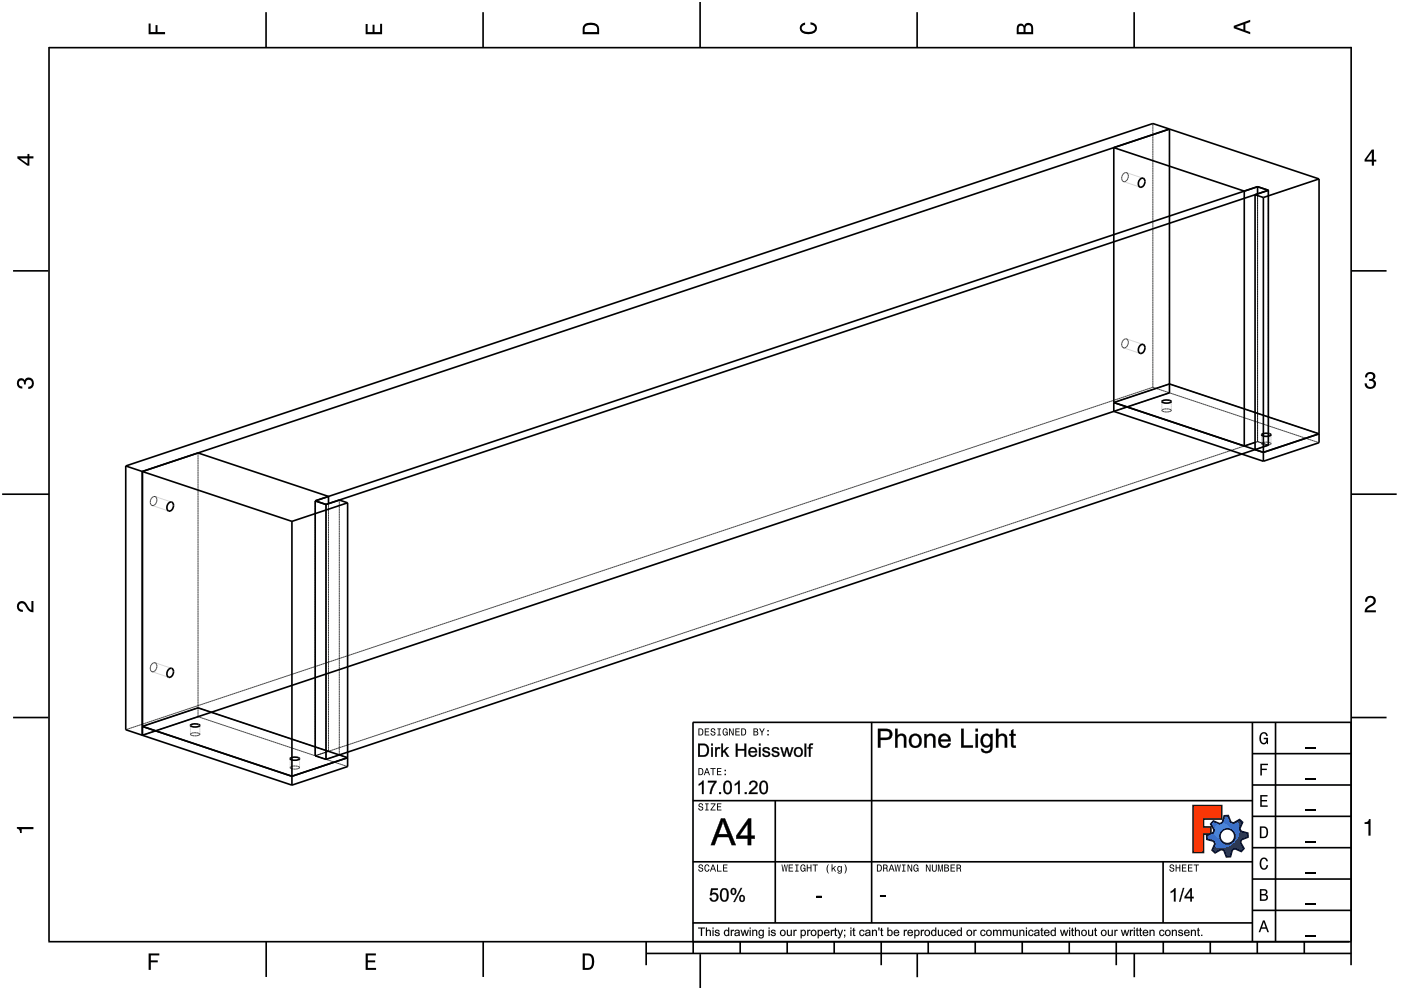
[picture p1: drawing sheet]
<svg xmlns="http://www.w3.org/2000/svg" width="297mm" height="210mm" viewBox="0 0 297 210" stroke-linecap="round" stroke-linejoin="round" font-family="sans-serif">
<g fill="none" stroke="#000" stroke-width=".35">
<path d="M10.4 10v189.5M10.4 10.1h276.1M56.4 2.6v7.5M102.4 2.6v7.5M148.4 .4v9.7M194.4 2.6v7.5M240.5 2.6v7.5M286.5 9.9v189.8M236.1 31.3l27.7 9.2M236.1 31.3v55.9l31.8 10.6M241.8 37.9a.63 .63 0 0 1 .8 .1 .63 .63 0 0 1 .1 .7 .73 .73 0 0 1-.4 .9 .73 .73 0 0 1-.9-.3 1.37 1.37 0 0 1 .4-1.4zM248 27.4l-3.6-1.2-217.7 72.6"/>
<path d="M248 27.4l-217.8 72.6M248 27.4v55.9l-217.8 72.6v-55.9M248 27.4l-11.9 3.9M248 27.4l31.7 10.5M266.6 39.6l-199.8 66.6M266.6 39.6l2.3 .7M266.6 39.6l-2.8 .9M266.6 39.6v1.5M279.7 37.9l-11.8 4M279.7 37.9v56l-11.8 3.9M2.8 57.4h7.4M263.8 40.5v54.1l2.3-.8"/>
<path d="M267.9 41.9l-1.8-.6v54l1.8 .6M267.9 41.9v55.9M268.9 40.3l-199.8 66.7M268.9 40.3v54.1l-199.8 66.6M286.5 57.4h7.5M241.8 73.2a.63 .63 0 0 1 .8 0 .63 .63 0 0 1 .1 .8 .73 .73 0 0 1-.4 .8 .73 .73 0 0 1-.9-.3 1.37 1.37 0 0 1 .4-1.3zM26.7 98.8l3.5 1.2M26.7 98.8v55.9l35.2 11.8M30.2 100l31.7 10.5M42 96l27.6 9.3v1.5M236.1 85.3l11.9-3.9 31.7 10.6-11.8 3.9zM246.4 85a1.8 1.8 0 0 1 1.9 .1 1.66 1.66 0 0 1-2 0z"/>
<path d="M267.6 92.1a1.8 1.8 0 0 1 1.9 .1 1.66 1.66 0 0 1-2 0zM.5 104.8h9.9M35.9 106.6a.63 .63 0 0 1 .7 0 .63 .63 0 0 1 .2 .8 .73 .73 0 0 1-.5 .8 .73 .73 0 0 1-.9-.3 1.37 1.37 0 0 1 .5-1.3zM61.9 110.5v56M66.8 106.2l2.3 .8M66.8 106.2v54l2.3 .8M69.1 107v54M73.7 106.6l-1.8-.6-2.8 1M73.7 106.6l-11.8 3.9M73.7 106.6v55.9l-11.8 4M286.5 104.8h9.6M2.8 152.1h7.4"/>
<path d="M30.2 154l11.8-3.9 31.7 10.6-11.8 3.9zM35.9 141.8a.63 .63 0 0 1 .7 .1 .63 .63 0 0 1 .2 .8 .73 .73 0 0 1-.5 .8 .73 .73 0 0 1-.9-.3 1.37 1.37 0 0 1 .5-1.4zM40.4 153.7a1.8 1.8 0 0 1 2 .1 1.66 1.66 0 0 1-2 0zM146.9 153.2h139.6M146.9 153.2v46.5M184.8 153.1v42.6M265.5 159.8h21M265.5 153.1v46.6M270.4 153.1v46.6M286.5 152.1h7.5M61.6 160.7a1.8 1.8 0 0 1 1.9 .2 1.66 1.66 0 0 1-2 0zM146.9 169.8h118.7"/>
<path d="M164.4 169.8v25.9M265.5 179.7h21M265.5 173.1h21M265.5 166.4h21M10.2 199.7h276.3M56.4 199.7v7.4M102.4 199.7v7.4M137 199.7v4.9M146.9 195.7h118.7M146.9 182.7h118.7M147 199.7v2.5M156.9 199.7v2.5"/>
<path d="M166.9 199.7v2.5M176.9 199.7v2.5M186.8 199.7v4.9M196.8 199.7v2.5M206.8 199.7v2.5M216.7 199.7v2.5M226.7 199.7v2.5M236.7 199.7v4.9M246.6 182.7v13M246.6 199.7v2.5M256.6 199.7v2.5M265.5 193h21"/>
<path d="M265.5 186.4h21M266.6 199.7v2.5M276.5 199.7v2.5M286.5 199.7v4.9M137 202.2h149.5M148.5 202.3v7.2M194.5 202.1v5.1M240.5 202.1v5.1"/>
</g>
<g fill="#000">
<path d="M31.5 5h.4v1.8h1.1v-1.5h.4v1.5h1.6v.5h-3.5z" fill-rule="evenodd"/>
<path d="M77.5 5.1h.4v1.7h1.1v-1.6h.4v1.6h1.2v-1.8h.4v2.3h-3.5z" fill-rule="evenodd"/>
<path d="M124 5.1a2.18 2.18 0 0 0-.5 2.2h3.5v-1.2a1.42 1.42 0 0 0-1.7-1.3zM124.3 5.5a2.13 2.13 0 0 1 2.2 .3l.1 1h-2.6v-1z" fill-rule="evenodd"/>
<path d="M169.9 5.2l.8-.4v.4a.7 .7 0 0 0-.7 .6 .7 .7 0 0 0 .3 .8 1.69 1.69 0 0 0 2.5-.6 .9 .9 0 0 0-1-.8v-.5a1.24 1.24 0 0 1 1.4 1.1 1.24 1.24 0 0 1-1 1.4 2.22 2.22 0 0 1-2.5-.7l-.2-.5z" fill-rule="evenodd"/>
<path d="M215.8 5.3l-.2 .7v1.3h3.5v-1.4a.98 .98 0 0 0-.8-1 .98 .98 0 0 0-1.1 .6 .83 .83 0 0 0-1.4-.2zM216.1 5.6a.54 .54 0 0 1 .6-.1 .54 .54 0 0 1 .3 .6v.7h-1zM217.6 5.5a.62 .62 0 0 1 .7-.1 .62 .62 0 0 1 .3 .6v.8h-1.2z" fill-rule="evenodd"/>
<path d="M261.6 5.5v.5l3.5 1.3v-.5l-1.1-.4v-1.4l1.1-.3v-.5zM262.1 5.7l1.5-.5v1.1z" fill-rule="evenodd"/>
<path d="M3.7 33.1v.5l2.1 1.5h.4v-1.5h.9v-.5h-.9v-.5h-.4v.5zM4.3 33.6h1.5v1.1z" fill-rule="evenodd"/>
<path d="M290.8 31.7l-1.5 2.1v.5h1.5v.8h.5v-.8h.5v-.4h-.5v-2.2zM290.8 32.3v1.6h-1.1z" fill-rule="evenodd"/>
<path d="M3.8 80.5a.85 .85 0 0 1 1.4 .1 1.05 1.05 0 0 1 1.3-.5 1.05 1.05 0 0 1 .7 1.2 1.1 1.1 0 0 1-1.2 1.2v-.5a.71 .71 0 0 0 .8-1 .71 .71 0 0 0-1.3 0v.5h-.4a.61 .61 0 0 0-.3-.8 .61 .61 0 0 0-.8 .3 .61 .61 0 0 0 .2 .8l.5 .1v.5a1.15 1.15 0 0 1-1.1-.7 1.15 1.15 0 0 1 .2-1.2z" fill-rule="evenodd"/>
<path d="M289.7 79.2a1.07 1.07 0 0 1 1.3-.2 1.07 1.07 0 0 1 .5 1.2l-.3 .3a1.05 1.05 0 0 1 .5 1.3 1.05 1.05 0 0 1-1.2 .7 1.1 1.1 0 0 1-1.2-1.2h.5a.71 .71 0 0 0 1 .7 .71 .71 0 0 0 0-1.2h-.5v-.4a.61 .61 0 0 0 .8-.3 .61 .61 0 0 0-.3-.8 .61 .61 0 0 0-.8 .2l-.2 .5h-.4z" fill-rule="evenodd"/>
<path d="M3.9 127.8a1.21 1.21 0 0 1 2 .7l.3 .5 .5 .3v-1.9h.4v2.4a1.8 1.8 0 0 1-1.7-1.4 .71 .71 0 0 0-.9-.5 .71 .71 0 0 0-.5 .9 .71 .71 0 0 0 .8 .5v.4a1.18 1.18 0 0 1-1.1-.6 1.18 1.18 0 0 1 .2-1.3z" fill-rule="evenodd"/>
<path d="M289.7 126.6a1.17 1.17 0 0 1 1.9 .3 1.17 1.17 0 0 1-.9 1.7l-.6 .4-.3 .4h1.9v.4h-2.4a1.8 1.8 0 0 1 1.4-1.7 .71 .71 0 0 0 .5-.9 .71 .71 0 0 0-.8-.5 .71 .71 0 0 0-.5 .9h-.5z" fill-rule="evenodd"/>
<path d="M148.1 154.4v1.5h.5a.77 .77 0 0 0 .6-.7 .77 .77 0 0 0-.6-.8zM148.3 154.6a.57 .57 0 0 1 .6 .6 .57 .57 0 0 1-.6 .6zM149.4 154.4v1.5h1v-.1h-.8v-.6h.7v-.1h-.7v-.5h.8v-.2zM150.8 154.5a.53 .53 0 0 0 0 .6 .53 .53 0 0 0 .6 .2 .32 .32 0 0 1-.2 .5 .32 .32 0 0 1-.4-.4h-.2a.5 .5 0 0 0 .7 .6 .5 .5 0 0 0 .1-.9l-.3-.1a.28 .28 0 0 1-.2-.3 .28 .28 0 0 1 .4-.2 .28 .28 0 0 1 .2 .4h.2a.51 .51 0 0 0-.3-.5 .51 .51 0 0 0-.6 .1zM152.1 154.4v.2h.3v1.2h-.3v.1h.7v-.1h-.2v-1.2h.2v-.2zM153.4 154.6a.81 .81 0 0 0 .5 1.4l.3-.3 .1 .2v-.8h-.5v.2h.3l-.2 .5a.59 .59 0 0 1-.5-.6 .59 .59 0 0 1 .5-.6l.2 .3h.2l-.2-.4a.52 .52 0 0 0-.7 .1zM154.6 154.4v1.5h.1v-1.2l.6 1.2h.3v-1.5h-.2v1.3l-.6-1.3zM155.9 154.4v1.5h1v-.1h-.8v-.6h.7v-.1h-.7v-.5h.7v-.2zM157.2 154.4v1.5h.5a.77 .77 0 0 0 .5-.7 .77 .77 0 0 0-.5-.8zM157.4 154.6a.57 .57 0 0 1 .6 .6 .57 .57 0 0 1-.6 .6zM159.8 154.4v1.5h.5a.42 .42 0 0 0 .5-.3 .42 .42 0 0 0-.3-.5l.2-.2-.1-.4zM159.9 154.6h.4a.23 .23 0 0 1 .2 .3 .23 .23 0 0 1-.3 .2h-.3zM159.9 155.2h.4a.26 .26 0 0 1 .3 .3 .26 .26 0 0 1-.3 .3h-.4zM160.9 154.4l.6 .9v.6h.2v-.6l.4-.9h-.2l-.3 .7-.4-.7zM162.7 155.6v.3h.3v-.3zM162.7 154.8v.3h.3v-.3z" fill-rule="evenodd"/>
<path d="M267.3 155.6a.85 .85 0 0 1 .9-.4 .85 .85 0 0 1 .6 .8h-.3l-.1-.2a.49 .49 0 0 0-.4-.3 .49 .49 0 0 0-.5 .3 1.2 1.2 0 0 0 .4 1.7 .66 .66 0 0 0 .6-.8h-.6v-.3h.9v1.4h-.1l-.1-.4-.3 .3a.85 .85 0 0 1-1.2-.6v-1.1z" fill-rule="evenodd"/>
<path d="M3.6 175.3h3.5v.5h-2.5v.8h-.3a.77 .77 0 0 0-.7-.9z" fill-rule="evenodd"/>
<path d="M148.2 170.4a.53 .53 0 0 0 0 .6 .53 .53 0 0 0 .6 .2 .32 .32 0 0 1-.2 .5 .32 .32 0 0 1-.4-.4h-.2a.5 .5 0 0 0 .7 .6 .5 .5 0 0 0 .1-.9l-.3-.1a.28 .28 0 0 1-.1-.3 .28 .28 0 0 1 .3-.2 .28 .28 0 0 1 .2 .4h.2a.51 .51 0 0 0-.3-.5 .51 .51 0 0 0-.6 .1zM149.5 170.3v.2h.3v1.2h-.3v.1h.7v-.1h-.2v-1.2h.2v-.2zM150.7 170.3v.2h.8l-.9 1.3h1.1v-.1h-.8l.8-1.4zM152 170.3v1.5h1v-.1h-.8v-.6h.7v-.1h-.7v-.5h.7v-.2z" fill-rule="evenodd"/>
<path d="M148.1 162.9v1.5h.5a.77 .77 0 0 0 .6-.8 .77 .77 0 0 0-.6-.7zM148.3 163a.57 .57 0 0 1 .6 .6 .57 .57 0 0 1-.6 .6zM149.8 162.9l-.6 1.5h.2l.2-.5h.6l.1 .5h.2l-.5-1.5zM149.9 163.1l.2 .6h-.5zM150.6 162.9v.1h.5v1.4h.2v-1.4h.4v-.1zM152 162.9v1.5h1v-.2h-.8v-.5h.7v-.2h-.7v-.5h.7v-.1zM153.6 164v.4h.3v-.4zM153.6 163.2v.3h.3v-.3z" fill-rule="evenodd"/>
<path d="M252.9 170.8h6.1v2.9h-3.8v1.6h1.5v1.6h-1.5v3.8h-2.3z" fill-rule="evenodd"/>
<path d="M257.3 174.1l-.6 .6 .7 1.3-.2 .6-1.4 .5 .1 .9 1.4 .4 .3 .5-.6 1.4 .6 .5 1.3-.7 .6 .2 .5 1.4 .9-.1 .4-1.4 .5-.3 1.4 .6 .6-.6-.8-1.3 .2-.6 1.4-.5v-.9l-1.5-.3-.2-.6 .6-1.4-.7-.5-1.3 .7-.5-.2-.6-1.4-.8 .1-.4 1.4-.6 .3zM258.7 177.3a1.57 1.57 0 0 1 3.1 0 1.57 1.57 0 0 1-3.1 0z" fill-rule="evenodd"/>
<path d="M267.2 168.6h1.5v.3h-1.2v.7h1.1v.3h-1.1v.9h1.3v.3h-1.6z" fill-rule="evenodd"/>
<path d="M267.2 161.9h1.6v.3h-1.3v.8h1.1v.3h-1.1v1.1h-.3z" fill-rule="evenodd"/>
<path d="M267.1 175.2v2.5h.8a1.37 1.37 0 0 0 .7-2.2 1.56 1.56 0 0 0-1.5-.3zM267.4 175.5a.98 .98 0 0 1 1.2 .7 .98 .98 0 0 1-.7 1.2h-.5z" fill-rule="evenodd"/>
<path d="M289.3 174.3a.77 .77 0 0 0 .9-.6h.4v3.5h-.5v-2.5h-.8z" fill-rule="evenodd"/>
<path d="M148.2 183.4a.53 .53 0 0 0 0 .6 .53 .53 0 0 0 .6 .2 .32 .32 0 0 1-.2 .5 .32 .32 0 0 1-.4-.4h-.2a.5 .5 0 0 0 .7 .5 .5 .5 0 0 0 .1-.8l-.3-.1a.28 .28 0 0 1-.1-.4 .28 .28 0 0 1 .3-.1 .28 .28 0 0 1 .2 .3h.2a.51 .51 0 0 0-.3-.4 .51 .51 0 0 0-.6 .1zM149.5 183.5l-.1 .2a.66 .66 0 0 0 0 .9 .66 .66 0 0 0 .9 .1l.1-.5h-.2l-.2 .4a.6 .6 0 0 1-.5-.6 .6 .6 0 0 1 .5-.5l.2 .2h.2l-.2-.3a.5 .5 0 0 0-.7 .1zM151.1 183.3l-.6 1.5h.2l.2-.4h.6l.1 .4h.2l-.5-1.5zM151.2 183.5l.2 .7h-.5zM152 183.3v1.5h1v-.2h-.8v-1.3zM153.3 183.3v1.5h1v-.2h-.8v-.5h.7v-.2h-.7v-.4h.7v-.2z" fill-rule="evenodd"/>
<path d="M165.7 183.3l.3 1.5h.1l.3-1.3 .2 1.3h.2l.2-1.5h-.2l-.1 1.3-.2-1.3h-.2l-.2 1.3-.2-1.3zM167.2 183.3v1.5h1v-.2h-.8v-.5h.7v-.2h-.7v-.4h.7v-.2zM168.6 183.3v.2h.3v1.1h-.3v.2h.7v-.2h-.2v-1.1h.2v-.2zM169.8 183.5a.81 .81 0 0 0 .6 1.3l.2-.2 .2 .2v-.8h-.6v.2h.4l-.2 .4a.59 .59 0 0 1-.5-.6 .59 .59 0 0 1 .5-.5l.2 .2h.2l-.2-.3a.53 .53 0 0 0-.8 .1zM171 183.3v1.5h.2v-.7h.6v.7h.2v-1.5h-.2v.6h-.6v-.6zM172.3 183.3v.2h.4v1.3h.2v-1.3h.5v-.2zM175.6 183.3a1.35 1.35 0 0 0 .1 1.9 1.83 1.83 0 0 1 0-1.9zM176.3 183.2v1.6h.2v-.4l.2-.2 .3 .6h.3l-.5-.7 .5-.5h-.3l-.5 .6v-1zM177.6 183.8a.58 .58 0 0 0-.1 .7 .58 .58 0 0 0 .7 .3l.1-.2a.31 .31 0 0 1-.1 .4 .31 .31 0 0 1-.5-.1h-.1a.47 .47 0 0 0 .5 .4 .47 .47 0 0 0 .4-.6v-1.1h-.2v.2l-.3-.2zM177.8 183.9l.1-.1a.42 .42 0 0 1 .4 .4 .42 .42 0 0 1-.4 .4l-.2-.2zM179 183.3a1.84 1.84 0 0 1 0 1.9 1.22 1.22 0 0 0 0-1.9z" fill-rule="evenodd"/>
<path d="M185.9 183.3v1.5h.5a.77 .77 0 0 0 .6-.8 .77 .77 0 0 0-.6-.7zM186.1 183.5a.57 .57 0 0 1 .7 .5 .57 .57 0 0 1-.7 .6zM187.2 183.3v1.5h.2v-.6a.45 .45 0 0 1 .6 .1 .45 .45 0 0 1 0 .5h.2l-.2-.7a.41 .41 0 0 0 .2-.5 .41 .41 0 0 0-.5-.3zM187.4 183.5h.3a.25 .25 0 0 1 .3 .2 .25 .25 0 0 1-.3 .3h-.3zM188.9 183.3l-.5 1.5h.2l.1-.4h.6l.2 .4h.2l-.6-1.5zM189 183.5l.2 .7h-.4zM189.7 183.3l.2 1.5h.2l.2-1.3 .2 1.3h.2l.3-1.5h-.2l-.2 1.3-.2-1.3h-.2l-.2 1.3-.2-1.3zM191.2 183.3v.2h.3v1.1h-.3v.2h.8v-.2h-.3v-1.1h.3v-.2zM192.4 183.3v1.5h.2v-1.2l.6 1.2h.2v-1.5h-.2v1.2l-.5-1.2zM193.8 183.5a.81 .81 0 0 0 .5 1.3l.3-.2 .1 .2v-.8h-.5v.2h.3l-.2 .4a.59 .59 0 0 1-.5-.6 .59 .59 0 0 1 .5-.5l.2 .2h.2l-.1-.3a.52 .52 0 0 0-.8 .1zM196.3 183.3v1.5h.2v-1.2l.6 1.2h.2v-1.5h-.2v1.2l-.6-1.2zM197.6 183.3v.9a.52 .52 0 0 0 .5 .6 .52 .52 0 0 0 .5-.6v-.9h-.2v.9a.33 .33 0 0 1-.3 .5 .33 .33 0 0 1-.3-.5v-.9zM198.9 183.3v1.5h.1v-1.4l.3 1.4h.2l.3-1.4v1.4h.1v-1.5h-.2l-.3 1.3-.3-1.3zM200.2 183.3v1.5h.6a.42 .42 0 0 0 .4-.3 .42 .42 0 0 0-.2-.5l.1-.2v-.4zM200.4 183.5h.3a.23 .23 0 0 1 .3 .2 .23 .23 0 0 1-.3 .2h-.3zM200.4 184.1h.3a.26 .26 0 0 1 .3 .2 .26 .26 0 0 1-.3 .3h-.3zM201.5 183.3v1.5h1v-.2h-.8v-.5h.7v-.2h-.7v-.4h.8v-.2zM202.8 183.3v1.5h.2v-.6a.45 .45 0 0 1 .5 .1 .45 .45 0 0 1 .1 .5h.2l-.2-.7a.41 .41 0 0 0 .1-.5 .41 .41 0 0 0-.4-.3zM203 183.5h.2a.25 .25 0 0 1 .3 .2 .25 .25 0 0 1-.3 .3h-.2z" fill-rule="evenodd"/>
<path d="M248.1 183.4a.53 .53 0 0 0 0 .6 .53 .53 0 0 0 .6 .2 .32 .32 0 0 1-.2 .5 .32 .32 0 0 1-.4-.4h-.2a.5 .5 0 0 0 .7 .5 .5 .5 0 0 0 .1-.8l-.3-.1a.28 .28 0 0 1-.2-.4 .28 .28 0 0 1 .4-.1 .28 .28 0 0 1 .2 .3h.2a.51 .51 0 0 0-.4-.4 .51 .51 0 0 0-.5 .1zM249.3 183.3v1.5h.2v-.7h.6v.7h.2v-1.5h-.2v.6h-.6v-.6zM250.6 183.3v1.5h.9v-.2h-.7v-.5h.7v-.2h-.7v-.4h.7v-.2zM251.9 183.3v1.5h.9v-.2h-.7v-.5h.7v-.2h-.7v-.4h.7v-.2zM253.1 183.3v.2h.4v1.3h.2v-1.3h.5v-.2z" fill-rule="evenodd"/>
<path d="M267.8 195.2l-.9 2.4h.3l.2-.7h1l.3 .7h.3l-.9-2.4zM267.9 195.5l.4 1.1h-.7z" fill-rule="evenodd"/>
<path d="M267.1 188.5v2.5h1a.7 .7 0 0 0 .7-.5 .7 .7 0 0 0-.4-.8 .61 .61 0 0 0 .3-.8 .61 .61 0 0 0-.7-.4zM267.4 188.8h.6a.38 .38 0 0 1 .4 .4 .38 .38 0 0 1-.5 .3h-.5zM267.4 189.8h.6a.43 .43 0 0 1 .5 .5 .43 .43 0 0 1-.5 .4h-.6z" fill-rule="evenodd"/>
<path d="M267.3 182.1a.85 .85 0 0 1 .9-.3 .85 .85 0 0 1 .6 .8h-.3l-.1-.2a.47 .47 0 0 0-.4-.3 .47 .47 0 0 0-.4 .3 1.21 1.21 0 0 0 .4 1.7 .64 .64 0 0 0 .5-.7h.4a.88 .88 0 0 1-.8 1 .88 .88 0 0 1-1-.7v-1.1z" fill-rule="evenodd"/>
<path d="M31.5 202.2h2.3v.4h-1.8v1h1.4v.4h-1.4v1.6h-.5z" fill-rule="evenodd"/>
<path d="M77.5 202.2h2.2v.4h-1.7v1h1.5v.4h-1.5v1.2h1.7v.4h-2.2z" fill-rule="evenodd"/>
<path d="M123.5 202.2v3.4h1.2a1.42 1.42 0 0 0 1.3-1.7 1.38 1.38 0 0 0-1.3-1.7zM124 202.6h1a1.89 1.89 0 0 1 0 2.5l-1 .1z" fill-rule="evenodd"/>
</g>
<g fill="none" stroke="#000" stroke-width=".21">
<path d="M238.2 38.5l3.5 1.2M238.8 36.6a1.08 1.08 0 0 1 .4 1.2 1.08 1.08 0 0 1-1 .7M238.8 36.6a1.08 1.08 0 0 0-.9 .7 1.08 1.08 0 0 0 .3 1.2M238.8 36.6l3.6 1.2M244.4 26.2v55.9M248 27.4v55.9M266.6 39.6v54M268.9 40.3v54.1M238.2 73.7l3.5 1.2M238.8 71.9a1.08 1.08 0 0 1 .4 1.1 1.08 1.08 0 0 1-1 .7M238.8 71.9a1.08 1.08 0 0 0-.9 .7 1.08 1.08 0 0 0 .3 1.1M238.8 71.9l3.6 1.1"/>
<path d="M42 96v56M236.1 85.3l11.9-3.9 31.7 10.6M244.4 82.1l3.6 1.2M244.4 82.1l-217.7 72.6M246.3 87a1.66 1.66 0 0 1 2 0M246.3 87a1.66 1.66 0 0 0 2 0M246.3 85.1v1.9M248 83.3l-11.9 3.9M248 83.3l31.7 10.6M248.3 85.1v1.9M266.6 93.6l2.3 .8M266.6 93.6l-199.8 66.6"/>
<path d="M267.5 94.1a1.66 1.66 0 0 1 2 0M267.5 94.1a1.66 1.66 0 0 0 2 0M267.5 92.2v1.9M268.9 94.4l-2.8 .9M269.5 92.2v1.9M32.2 107.2l3.6 1.1M32.9 105.3a1.08 1.08 0 0 1 .3 1.1 1.08 1.08 0 0 1-1 .8M32.9 105.3a1.08 1.08 0 0 0-1 .7 1.08 1.08 0 0 0 .3 1.2M32.9 105.3l3.5 1.2M66.8 106.2v54M69.1 107v54l2.8-.9M69.6 106.8v52.5"/>
<path d="M71.9 106v54.1M30.2 154l11.8-3.9 27.6 9.2M32.2 142.4l3.6 1.2M32.9 140.5a1.08 1.08 0 0 1 .3 1.2 1.08 1.08 0 0 1-1 .7M32.9 140.5a1.08 1.08 0 0 0-1 .8 1.08 1.08 0 0 0 .3 1.1M32.9 140.5l3.5 1.2M40.4 155.7a1.65 1.65 0 0 1 2 0M40.4 155.7a1.66 1.66 0 0 0 2 0M40.4 153.8v1.9M42 152l31.7 10.5M42 152l-11.8 3.9M42.4 153.8v1.9"/>
<path d="M69.6 159.3l-2.8 .9M61.5 162.7a1.66 1.66 0 0 0 2 0M61.5 160.9v1.8M63.5 162.7a1.64 1.64 0 0 0-2 0M63.5 160.9v1.8M71.9 160.1l1.8 .6"/>
</g>
<path d="M276.8 158.5h2.2M276.8 178.4h2.2M276.8 171.8h2.2M276.8 165.1h2.2M276.8 198.4h2.2M276.8 191.7h2.2M276.8 185.1h2.2" fill="none" stroke="#000" stroke-width=".25"/>
<g fill="#000">
<path d="M173.1 189.9h1.1v.4h-1.1zM186.6 189.8h1v.4h-1z"/>
<path d="M186.1 154.5l2.2 .1a1.17 1.17 0 0 1 .9 1.2 1.17 1.17 0 0 1-1.1 1.1h-1.4v1.6h-.6zM186.1 154.5v4h.6l-.1-1.6h1.1a1.2 1.2 0 0 0 1.5-1.2 1.2 1.2 0 0 0-1.6-1.1zM186.7 155v1.4a2.43 2.43 0 0 0 1.7-.2 .73 .73 0 0 0-.2-1.2zM186.6 155h1.1a.77 .77 0 0 1 1 .7 .77 .77 0 0 1-1 .7h-1.1zM189.8 154.5h.5v1.5a1.04 1.04 0 0 1 1.2-.4 1.04 1.04 0 0 1 .7 1.1v1.8h-.6v-1.8a.68 .68 0 0 0-.8-.7 .68 .68 0 0 0-.5 .9v1.6h-.5zM189.8 154.5v4h.5v-1.6a.73 .73 0 0 1 .5-.9 .73 .73 0 0 1 .9 .7v1.8h.4v-1.8a1.01 1.01 0 0 0-.6-1.1 1.01 1.01 0 0 0-1.2 .4v-1.5zM193.1 155.9a1.49 1.49 0 0 1 2.4 1 1.49 1.49 0 0 1-2 1.6 1.7 1.7 0 0 1-.4-2.6zM193.2 155.9a1.51 1.51 0 0 0-.4 1.8 1.51 1.51 0 0 0 1.7 .8 1.48 1.48 0 0 0 .8-2.1 1.48 1.48 0 0 0-2.1-.5zM193.5 156.3a1.08 1.08 0 0 0-.3 1.2 1.08 1.08 0 0 0 1.1 .6 1.1 1.1 0 0 0 .6-1.2 1.1 1.1 0 0 0-1.1-.9zM193.4 156.2a.96 .96 0 0 1 1.3 0 .96 .96 0 0 1 .2 1.2 .88 .88 0 0 1-1 .8 .88 .88 0 0 1-.7-1.1zM196 155.6h.5l-.1 .4a1.04 1.04 0 0 1 1.3-.4 1.04 1.04 0 0 1 .7 1.1v1.8h-.6v-1.7a.69 .69 0 0 0-.8-.8 .69 .69 0 0 0-.5 .9v1.6h-.5zM196 155.6v2.9h.5l-.1-1.6a.74 .74 0 0 1 .6-.9 .74 .74 0 0 1 .9 .8l-.1 1.7h.5v-2.2a1.04 1.04 0 0 0-.9-.7 1.04 1.04 0 0 0-1 .5v-.5zM199.3 155.9a1.36 1.36 0 0 1 1.6-.2 1.36 1.36 0 0 1 .7 1.5h-2.2a.83 .83 0 0 0 .7 .9 .83 .83 0 0 0 1-.5h.5a1.44 1.44 0 0 1-2 .9 1.44 1.44 0 0 1-.6-2.1zM199.3 156a1.48 1.48 0 0 0-.2 2 1.48 1.48 0 0 0 2 .3l.5-.7h-.5a.84 .84 0 0 1-1.1 .6 .84 .84 0 0 1-.6-1h2.2a1.86 1.86 0 0 0-.6-1.4l-1-.2zM199.7 156.2l-.3 .6h1.6a.77 .77 0 0 0-.4-.8 .77 .77 0 0 0-.9 .2zM199.7 156.2l.3-.2h.5l.4 .2 .2 .6h-1.7zM203.8 154.5h.5v3.5h2v.5h-2.5zM203.8 154.5v4h2.5v-.5l-2 .1v-3.6zM206.8 154.5h.6v.6h-.6zM206.8 154.5v.6h.5v-.6zM206.8 155.6h.6v2.9h-.6zM206.8 155.6v2.9h.5v-2.9zM208.3 155.9a1.13 1.13 0 0 1 1.7 .1v-.4h.5v2.5a1.33 1.33 0 0 1-.9 1.6 1.33 1.33 0 0 1-1.6-.7v-.3l.5 .1a.78 .78 0 0 0 .7 .5 .78 .78 0 0 0 .7-.5v-.7a1.12 1.12 0 0 1-1.9-.2 1.86 1.86 0 0 1 .3-2zM208.3 155.9a1.47 1.47 0 0 0-.3 1.7 1.47 1.47 0 0 0 1.4 .8l.6-.3v.5a.79 .79 0 0 1-.6 .7 .79 .79 0 0 1-.8-.2l-.1-.3h-.5a1.25 1.25 0 0 0 1.5 .8 1.25 1.25 0 0 0 .9-1.5v-2.5h-.4v.5a1.11 1.11 0 0 0-1.7-.2zM208.6 156.2a1.05 1.05 0 0 0-.2 1.2 1.05 1.05 0 0 0 1 .7 1.07 1.07 0 0 0 .6-1.2 1.07 1.07 0 0 0-1-.9zM208.6 156.2a.84 .84 0 0 1 1-.1 .84 .84 0 0 1 .4 .9 .86 .86 0 0 1-.8 1.1 .86 .86 0 0 1-.8-1.1zM211.1 154.5h.6v1.5a1.04 1.04 0 0 1 1.2-.4 1.04 1.04 0 0 1 .7 1.1v1.8h-.6v-1.8a.68 .68 0 0 0-.8-.7 .68 .68 0 0 0-.5 .9v1.6h-.6zM211.2 154.5v4h.5l-.1-1.6a.73 .73 0 0 1 .6-.9 .73 .73 0 0 1 .9 .7l-.1 1.8h.5v-1.8a1.01 1.01 0 0 0-.7-1.1 1.01 1.01 0 0 0-1.2 .4l.1-1.5zM214.3 154.9l.6-.3-.1 1h.6v.4h-.6l.1 1.7a.31 .31 0 0 0 .1 .3 .31 .31 0 0 0 .4 0v.5a.77 .77 0 0 1-.8 0 .77 .77 0 0 1-.3-.8l.1-1.7h-.4v-.4h.4zM214.4 154.9v.8l-.4-.1v.4h.4v1.7a.69 .69 0 0 0 .2 .7 .69 .69 0 0 0 .8 .1l-.1-.4a.35 .35 0 0 1-.4 0 .35 .35 0 0 1-.1-.4v-1.7h.5v-.4l-.5 .1v-1.1z"/>
<path d="M186.1 154.5h1.5a1.22 1.22 0 0 1 1.6 1.2 1.22 1.22 0 0 1-1.5 1.2h-1v1.6h-.6zM186.7 155v1.4a2.45 2.45 0 0 0 1.7-.2 .74 .74 0 0 0 .1-.9 .74 .74 0 0 0-.8-.3zM189.8 154.5h.5v1.5a1.03 1.03 0 0 1 1.2-.4 1.03 1.03 0 0 1 .6 1.1v1.8h-.4v-1.8a.71 .71 0 0 0-.9-.7 .71 .71 0 0 0-.5 .9v1.6h-.5zM193.2 155.9a1.46 1.46 0 0 1 2.2 1 1.46 1.46 0 0 1-1.9 1.6 1.67 1.67 0 0 1-.3-2.6zM193.5 156.2a1.11 1.11 0 0 0-.3 1.3 1.11 1.11 0 0 0 1.1 .6 1.12 1.12 0 0 0 .6-1.2 1.12 1.12 0 0 0-1.1-.9zM196 155.6h.4v.4a1.03 1.03 0 0 1 1.3-.4 1.03 1.03 0 0 1 .6 1.1v1.8h-.5v-1.7a.72 .72 0 0 0-.8-.9 .72 .72 0 0 0-.5 1v1.6h-.5zM199.3 156a1.35 1.35 0 0 1 1.6-.3 1.35 1.35 0 0 1 .7 1.5h-2.2a.84 .84 0 0 0 .7 1 .84 .84 0 0 0 1-.6h.5a1.42 1.42 0 0 1-2 .8 1.42 1.42 0 0 1-.6-2zM199.7 156.2l-.3 .6h1.7a.8 .8 0 0 0-.5-.8 .8 .8 0 0 0-.9 .2zM203.8 154.5h.5v3.5h2v.5h-2.5zM206.8 154.5h.5v.6h-.5zM206.8 155.6h.5v2.9h-.5zM208.3 155.9a1.14 1.14 0 0 1 1.7 .1v-.4h.4v2.5a1.31 1.31 0 0 1-.8 1.5 1.31 1.31 0 0 1-1.6-.6v-.2h.5a.81 .81 0 0 0 1 .4 .81 .81 0 0 0 .4-1.1 1.25 1.25 0 0 1-1.5 .2 1.25 1.25 0 0 1-.5-1.5zM208.6 156.2a1.07 1.07 0 0 0-.2 1.2 1.07 1.07 0 0 0 1 .7 1.1 1.1 0 0 0 .6-1.2 1.1 1.1 0 0 0-1-.9zM211.2 154.5h.5v1.5a1.03 1.03 0 0 1 1.2-.4 1.03 1.03 0 0 1 .6 1.1v1.8h-.5v-1.8a.71 .71 0 0 0-.8-.7 .71 .71 0 0 0-.5 .9v1.6h-.5zM214.4 154.9l.4-.3v1h.5v.4h-.5v1.7a.33 .33 0 0 0 .2 .4 .33 .33 0 0 0 .3 0l.1 .4a.72 .72 0 0 1-.8-.1 .72 .72 0 0 1-.2-.7v-1.7h-.4v-.4h.4z"/>
<path d="M148 157.6l1.3 .1 .6 .2a1.48 1.48 0 0 1 .4 1.6 1.48 1.48 0 0 1-1.3 1h-1zM148 157.7v2.8l1-.1a1.36 1.36 0 0 0 1.3-1.4 1.36 1.36 0 0 0-1.3-1.3zM148.4 158v2.1h.6a1.09 1.09 0 0 0 .9-.8 1.09 1.09 0 0 0-.5-1.2zM148.4 158h.6a1.12 1.12 0 0 1 1 .9 1.12 1.12 0 0 1-.7 1.2l-.9 .1zM150.8 157.6h.4v.5h-.4zM150.8 157.7v.4h.3v-.4zM150.8 158.4h.4v2.1h-.4zM150.8 158.4v2.1h.3v-2.1zM151.6 158.4h.4l-.1 .3a.47 .47 0 0 1 .4-.3 .47 .47 0 0 1 .4 .1l-.1 .4-.3-.1-.3 .2v1.5h-.4zM151.6 158.4v2.1h.4l-.1-1.1a.45 .45 0 0 1 .1-.5 .45 .45 0 0 1 .6-.1l.1-.3-.4-.1-.3 .4-.1-.4zM152.9 157.6h.4v1.7l.8-.9h.5l-.9 .8 .9 1.3h-.4l-.7-1.1-.2 .3v.8h-.4zM152.9 157.7v2.8h.4l-.1-.9 .3-.2 .7 1.1h.4l-.9-1.3 .8-.8h-.4l-.9 .9 .1-1.6zM156 157.6h.4v1.2h1.4v-1.2h.4v2.9h-.4v-1.4h-1.4v1.4h-.4zM156 157.7v2.8h.4v-1.4h1.5l-.1 1.4h.4v-2.8h-.4l.1 1.1h-1.5v-1.1zM158.9 158.7a.95 .95 0 0 1 1.2-.2 .95 .95 0 0 1 .4 1.1l-1.5-.1a.57 .57 0 0 0 .5 .7 .57 .57 0 0 0 .7-.4h.3a.84 .84 0 0 1-1.2 .7 1.15 1.15 0 0 1-.4-1.8zM158.9 158.7a1.01 1.01 0 0 0 0 1.4 1.01 1.01 0 0 0 1.4 .1l.2-.4h-.3a.59 .59 0 0 1-.8 .4 .59 .59 0 0 1-.4-.7h1.5a.91 .91 0 0 0-.5-1 .91 .91 0 0 0-1.1 .2zM159.2 158.9l-.2 .4h1.2l-.4-.6zM159.2 158.8l.4-.2 .3 .1 .3 .6h-1.2zM160.9 157.6h.4v.5h-.4zM160.9 157.7v.4h.4v-.4zM160.9 158.4h.4v2.1h-.4zM160.9 158.4v2.1h.4v-2.1zM161.8 158.6l.1-.1a.88 .88 0 0 1 1.3 .5h-.3a.42 .42 0 0 0-.4-.3 .42 .42 0 0 0-.4 .3l.4 .2a.67 .67 0 0 1 .8 .7 .67 .67 0 0 1-.8 .6 .72 .72 0 0 1-.9-.7h.4a.51 .51 0 0 0 .4 .4 .51 .51 0 0 0 .5-.3l-.2-.2a.91 .91 0 0 1-1-.9zM161.8 158.6a.61 .61 0 0 0 0 .7 .61 .61 0 0 0 .7 .3l.4 .2a.49 .49 0 0 1-.4 .4 .49 .49 0 0 1-.5-.4l-.4 .1a.83 .83 0 0 0 .9 .6 .83 .83 0 0 0 .7-.8l-.2-.3-1-.4a.47 .47 0 0 1 .4-.4 .47 .47 0 0 1 .5 .4h.3a.88 .88 0 0 0-1.4-.4zM163.8 158.6l.1-.1a.88 .88 0 0 1 1.3 .5h-.3a.42 .42 0 0 0-.5-.3 .42 .42 0 0 0-.4 .3l.5 .2a.67 .67 0 0 1 .8 .7 .67 .67 0 0 1-.8 .6 .72 .72 0 0 1-.9-.7h.3a.51 .51 0 0 0 .5 .4 .51 .51 0 0 0 .5-.3l-.2-.2a.91 .91 0 0 1-1.1-.9zM163.8 158.6a.61 .61 0 0 0 0 .7 .61 .61 0 0 0 .7 .3l.4 .2a.49 .49 0 0 1-.5 .4 .49 .49 0 0 1-.5-.4l-.3 .1a.83 .83 0 0 0 .9 .6 .83 .83 0 0 0 .7-.8l-.3-.3-.9-.4a.47 .47 0 0 1 .4-.4 .47 .47 0 0 1 .5 .4h.3a.88 .88 0 0 0-1.4-.4zM165.4 158.4h.4l.4 1.6 .4-1.6h.4l.4 1.6 .5-1.6h.4l-.7 2.1h-.4l-.4-1.6-.4 1.6h-.4zM165.5 158.4l.6 2.1h.3l.4-1.6 .4 1.6h.4l.6-2.1h-.3l-.5 1.7-.4-1.7h-.3l-.5 1.6-.4-1.6zM168.6 158.6a1.04 1.04 0 0 1 1.5 .2 1.04 1.04 0 0 1-.2 1.5 1.04 1.04 0 0 1-1.5-.3l-.1-.9zM168.6 158.6a1.05 1.05 0 0 0-.2 1.3 1.05 1.05 0 0 0 1.2 .5 1.02 1.02 0 0 0 .5-1.4 1.02 1.02 0 0 0-1.5-.4zM168.9 158.9a.72 .72 0 0 0-.2 .9 .72 .72 0 0 0 .9 .3 .7 .7 0 0 0 .2-1 .7 .7 0 0 0-.9-.2zM168.8 158.9a.76 .76 0 0 1 1.1 .4 .76 .76 0 0 1-.6 .9 .83 .83 0 0 1-.5-1.3zM170.6 157.6h.4v2.9h-.4zM170.6 157.7v2.8h.3v-2.8zM171.6 157.8l.3-.2h.5v.4a.34 .34 0 0 0-.5 0 .34 .34 0 0 0 0 .4h.4v.3h-.4v1.8h-.4v-1.8h-.3v-.3h.3zM171.6 157.8l-.1 .7-.3-.1v.3h.3v1.8h.4l-.1-1.8h.4v-.3l-.3 .1a.36 .36 0 0 1 0-.5 .36 .36 0 0 1 .4 0l.1-.3z"/>
<path d="M148 157.7h1a1.41 1.41 0 0 1 1.3 1.2 1.41 1.41 0 0 1-1 1.5l-1.3 .1zM148.4 158v2.1h.6a1.07 1.07 0 0 0 .9-1 1.07 1.07 0 0 0-.9-1.1zM150.8 157.7h.3v.4h-.3zM150.8 158.4h.3v2.1h-.3zM151.6 158.4h.3v.3l.3-.2 .3-.1 .2 .1-.1 .3a.45 .45 0 0 0-.5 .1 .45 .45 0 0 0-.1 .5v1.1h-.4zM152.9 157.7h.4v1.6l.8-.9h.4l-.8 .8 .9 1.3h-.4l-.7-1.1-.2 .3v.8h-.4zM156 157.7h.4v1.1h1.4v-1.1h.4v2.8h-.4v-1.4h-1.4v1.4h-.4zM158.9 158.7a.94 .94 0 0 1 1.1-.2 .94 .94 0 0 1 .5 1h-1.5a.59 .59 0 0 0 .5 .7 .59 .59 0 0 0 .7-.4h.3a1 1 0 0 1-1.4 .6 1 1 0 0 1-.3-1.5zM159.2 158.8l-.2 .5h1.2a.56 .56 0 0 0-.4-.6 .56 .56 0 0 0-.6 .1zM160.9 157.7h.4v.4h-.4zM160.9 158.4h.4v2.1h-.4zM161.8 158.6a.87 .87 0 0 1 1.4 .4h-.3a.4 .4 0 0 0-.5-.4 .4 .4 0 0 0-.3 .5l.2 .1a.86 .86 0 0 1 1 .8 .89 .89 0 0 1-.9 .5 .89 .89 0 0 1-.8-.6l.4-.1a.45 .45 0 0 0 .5 .5 .45 .45 0 0 0 .3-.6h-.1a.89 .89 0 0 1-1-.9zM163.8 158.6a.87 .87 0 0 1 1.4 .4h-.3a.4 .4 0 0 0-.5-.4 .4 .4 0 0 0-.3 .5l.2 .1a.86 .86 0 0 1 .9 .8 .89 .89 0 0 1-.8 .5 .89 .89 0 0 1-.8-.6l.3-.1a.45 .45 0 0 0 .5 .5 .45 .45 0 0 0 .4-.6h-.1a.89 .89 0 0 1-1-.9zM165.5 158.4h.3l.4 1.6 .5-1.6h.3l.4 1.6 .5-1.6h.3l-.6 2.1h-.4l-.4-1.6-.4 1.6h-.3zM168.6 158.6a1.01 1.01 0 0 1 1.5 .2 1.01 1.01 0 0 1-.2 1.4 1.01 1.01 0 0 1-1.5-.2v-.9zM168.8 158.9a.75 .75 0 0 0-.1 .9 .75 .75 0 0 0 .9 .3 .73 .73 0 0 0 .3-1 .73 .73 0 0 0-1.1-.2zM170.6 157.7h.3v2.8h-.3zM171.6 157.8l.3-.2 .5 .1-.1 .3-.4 .1v.3h.3v.3h-.3v1.8h-.4v-1.8h-.3v-.3h.3z"/>
<path d="M148.1 166.2l.9-.7h.2v2.8h-.4v-2.2l-.7 .5zM150.1 165.6h1.8v.2l-.7 1.3-.3 1.2h-.4a4.2 4.2 0 0 1 1-2.4h-1.4zM152.5 168h.4v.3h-.4zM153.7 165.7a.94 .94 0 0 1 1.1 0 .94 .94 0 0 1 .4 1 1.18 1.18 0 0 1-1.2 1.7 1.93 1.93 0 0 1-.4-2.6zM154 165.9a1.91 1.91 0 0 0 .1 2.2h.3a1.75 1.75 0 0 0 0-2.3zM155.8 166.2l.8-.7h.2v2.8h-.3v-2.2l-.7 .5zM157.9 168h.4v.3h-.4zM159.1 165.7a.92 .92 0 0 1 1.4 .2 .92 .92 0 0 1-.5 1.4l-.8 .7h1.4v.3h-1.8a3.2 3.2 0 0 1 1.3-1.6 .54 .54 0 0 0-.2-.9 .54 .54 0 0 0-.7 .6l-.4-.1zM161.4 165.7a.94 .94 0 0 1 1.1 0 .94 .94 0 0 1 .3 1 1.18 1.18 0 0 1-1.1 1.7 1.93 1.93 0 0 1-.4-2.6zM161.6 165.9a1.91 1.91 0 0 0 .2 2.2h.3a1.75 1.75 0 0 0 0-2.3z"/>
<path d="M148.1 166.2l.5-.3a.4 .4 0 0 1 .6-.4v2.9h-.4l.1-2.2-.8 .4zM148.1 166.2l.1 .4 .7-.5-.1 2.2h.4v-2.8h-.2l-.3 .4zM150.1 165.5h1.9v.3l-.9 1.5-.2 1.1-.4-.1a4 4 0 0 1 1-2.4h-1.4zM150.1 165.6v.3h1.4a4.6 4.6 0 0 0-1 2.4h.4l.2-1.2 .8-1.3v-.2zM152.4 167.9h.5v.5h-.5zM152.5 168v.3h.4v-.3zM153.7 165.7a1.04 1.04 0 0 1 1.2 .1 1.04 1.04 0 0 1 .3 1.2 1.06 1.06 0 0 1-.3 1.1 1.06 1.06 0 0 1-1.1 .2 2.17 2.17 0 0 1-.1-2.6zM153.8 165.7a2.29 2.29 0 0 0-.2 2.4 .9 .9 0 0 0 1.1 .2 .9 .9 0 0 0 .4-1 1.2 1.2 0 0 0-1-1.7zM153.9 166a2.16 2.16 0 0 0 .2 2.1h.3a1.74 1.74 0 0 0 0-2.2zM154 165.9l.4-.1a1.75 1.75 0 0 1 0 2.3h-.3a1.92 1.92 0 0 1-.1-2.2zM155.8 166.2l.5-.3a.4 .4 0 0 1 .6-.4v2.9h-.4v-2.2l-.7 .4zM155.8 166.2v.4l.7-.5v2.2h.3v-2.8h-.2l-.3 .4zM157.9 167.9h.4v.5h-.4zM157.9 168v.3h.4v-.3zM159.1 165.7a.95 .95 0 0 1 1.4 .2 .95 .95 0 0 1-.5 1.4l-.8 .7h1.4v.4h-1.9l.3-.7 .9-.8a.53 .53 0 0 0 .3-.7 .53 .53 0 0 0-.6-.4 .53 .53 0 0 0-.4 .6h-.4zM159.1 165.7l-.3 .6 .4 .1a.58 .58 0 0 1 .9-.5 .58 .58 0 0 1-.1 1l-1 .9-.2 .5h1.8v-.3h-1.4l.6-.5a1.06 1.06 0 0 0 .4-1.9h-.7zM161.4 165.7a1.04 1.04 0 0 1 1.2 .1 1.04 1.04 0 0 1 .3 1.2 1.06 1.06 0 0 1-.3 1.1 1.06 1.06 0 0 1-1.2 .2 2.17 2.17 0 0 1 0-2.6zM161.4 165.7a2.29 2.29 0 0 0-.1 2.4 .9 .9 0 0 0 1 .2 .9 .9 0 0 0 .5-1 1.2 1.2 0 0 0-1.1-1.7zM161.5 166a2.16 2.16 0 0 0 .3 2.1h.3a1.74 1.74 0 0 0 0-2.2zM161.6 165.9l.5-.1a1.75 1.75 0 0 1 0 2.3h-.3a1.92 1.92 0 0 1-.2-2.2z"/>
<path d="M152.9 173.5h.8l2.4 5.7h-1l-.6-1.7h-2.4l-.6 1.7h-.8zM152.9 173.5l-2.2 5.7h.8l.6-1.8h2.4l.6 1.8h.9l-2.3-5.7zM153.2 174.1l-.1 .9-.8 1.9h1.9zM153.2 174.1l1.1 2.8h-2zM158.7 173.5h.6l-.1 3.7h.8v.7l-.8-.1 .1 1.4h-.8l.1-1.4-2.5 .1v-.7zM158.7 173.5l-2.6 3.7v.6h2.5v1.4h.6v-1.4h.8v-.6h-.8v-3.7zM158.5 174.6l-1.7 2.6h1.8zM158.6 174.5v2.7h-1.9z"/>
<path d="M152.9 173.5h.8l2.3 5.7h-.9l-.6-1.7h-2.4l-.6 1.7h-.8zM153.3 174.1l-1 2.8h2zM158.7 173.5h.5v3.7h.8v.6h-.8v1.4h-.6v-1.4h-2.5v-.6zM158.6 174.6l-1.8 2.6h1.8z"/>
<path d="M148 196.6h1.4v.3h-.6l.1 1.6h-.3v-1.6h-.6zM148 196.7v.2h.6v1.5h.2v-1.5h.6v-.2zM149.7 196.6h.2v.7a.47 .47 0 0 1 .5-.2 .47 .47 0 0 1 .3 .5v.9h-.2v-.9a.3 .3 0 0 0-.4-.3 .3 .3 0 0 0-.2 .4v.8h-.2zM149.7 196.7v1.7h.2v-.7a.33 .33 0 0 1 .2-.4 .33 .33 0 0 1 .4 .3v.8h.2v-.8a.45 .45 0 0 0-.3-.5 .45 .45 0 0 0-.5 .2v-.6zM151.1 196.6h.2v.3h-.2zM151.1 196.7v.2h.2v-.2zM151.1 197.1h.2v1.4h-.2zM151.1 197.2v1.2h.2v-1.2zM151.6 197.3l.2-.2a.47 .47 0 0 1 .8 .4h-.3a.26 .26 0 0 0-.2-.2 .26 .26 0 0 0-.3 .2l.3 .2a.46 .46 0 0 1 .5 .5 .46 .46 0 0 1-.7 .3l-.4-.4 .2-.1a.33 .33 0 0 0 .3 .3 .33 .33 0 0 0 .4-.2l-.1-.1a.53 .53 0 0 1-.6-.2 .53 .53 0 0 1-.1-.5zM151.7 197.3a.39 .39 0 0 0 0 .4 .39 .39 0 0 0 .4 .2l.3 .1a.31 .31 0 0 1-.3 .3 .31 .31 0 0 1-.4-.3l-.2 .1a.53 .53 0 0 0 .6 .4 .53 .53 0 0 0 .5-.5l-.8-.5a.29 .29 0 0 1 .3-.2 .29 .29 0 0 1 .3 .2h.1a.55 .55 0 0 0-.8-.2zM153.6 197.3a.47 .47 0 0 1 .8 0v-.7h.2v1.9h-.2v-.2a.63 .63 0 0 1-.9-.1 .63 .63 0 0 1 .1-.9zM153.6 197.3a.6 .6 0 0 0-.1 .9 .6 .6 0 0 0 .9 0v.2h.2v-1.7h-.2v.6a.46 .46 0 0 0-.8 0zM153.8 197.4l-.1 .6 .2 .3a.42 .42 0 0 0 .5-.5 .42 .42 0 0 0-.6-.4zM153.8 197.4l.1-.1a.48 .48 0 0 1 .5 .5 .48 .48 0 0 1-.5 .5l-.2-.3zM154.9 197.1h.3v.2l.2-.2 .3 .1-.1 .2-.4 .1v1h-.3zM155 197.2v1.2h.2v-.6a.29 .29 0 0 1 0-.4 .29 .29 0 0 1 .4 0l.1-.2-.3-.1-.2 .3v-.2zM155.8 197.3a.54 .54 0 0 1 .7-.2 .54 .54 0 0 1 .3 .5l.1 .9h-.2l-.1-.2a.45 .45 0 0 1-.7 .2 .45 .45 0 0 1 .1-.8l.6-.1a.32 .32 0 0 0-.3-.3 .32 .32 0 0 0-.3 .3l-.3-.1zM155.8 197.3l-.1 .2h.3a.35 .35 0 0 1 .5-.1l.1 .2-.6 .1a.4 .4 0 0 0-.2 .6 .4 .4 0 0 0 .6 .1l.2-.1 .1 .1h.2l-.1-1a.6 .6 0 0 0-1-.1zM156 198a.22 .22 0 0 0 0 .3 .22 .22 0 0 0 .3 0l.3-.2v-.3zM156 197.9l.6-.1a.35 .35 0 0 1-.2 .5 .35 .35 0 0 1-.4-.3zM157 197.1h.3l.2 1.1 .3-1.1h.2l.3 1 .3-1h.2l-.4 1.4h-.3l-.2-1.1-.3 1.1h-.2zM157 197.2l.4 1.2h.2l.3-1 .3 1h.2l.4-1.2h-.2l-.3 1-.3-1h-.2l-.3 1-.3-1zM158.9 196.6h.3v.3h-.3zM158.9 196.7v.2h.3v-.2zM158.9 197.1h.3v1.4h-.3zM158.9 197.2v1.2h.3v-1.2zM159.5 197.1h.2v.2a.47 .47 0 0 1 .6-.2 .47 .47 0 0 1 .3 .5v.9h-.3v-.8a.29 .29 0 0 0-.2-.4 .29 .29 0 0 0-.4 .2v1h-.2zM159.5 197.2v1.2h.2v-.9a.31 .31 0 0 1 .4-.2 .31 .31 0 0 1 .2 .4v.7h.2v-1a.46 .46 0 0 0-.4-.3 .46 .46 0 0 0-.4 .3v-.2zM160.9 197.3l.5-.2 .3 .2v-.2h.3v1.2a.58 .58 0 0 1-.5 .7 .58 .58 0 0 1-.7-.5l.3 .1a.34 .34 0 0 0 .3 .2 .34 .34 0 0 0 .3-.2v-.3a.63 .63 0 0 1-.8-.1 .63 .63 0 0 1 0-.9zM161 197.3a.6 .6 0 0 0-.1 .9 .6 .6 0 0 0 .8 0 .4 .4 0 0 1-.1 .5 .4 .4 0 0 1-.5 0l-.3-.1a.56 .56 0 0 0 .7 .3 .56 .56 0 0 0 .4-.6v-1.1h-.2l.1 .1-.4-.2zM161.1 197.4v.7a.4 .4 0 0 0 .6-.3 .4 .4 0 0 0-.6-.4zM161.1 197.4a.42 .42 0 0 1 .6 .4 .42 .42 0 0 1-.6 .4zM162.9 196.6h.3v.3h-.3zM163 196.7v.2h.2v-.2zM162.9 197.1h.3v1.4h-.3zM163 197.2v1.2h.2v-1.2zM163.5 197.3l.2-.2a.47 .47 0 0 1 .7 .4h-.2a.26 .26 0 0 0-.2-.2 .26 .26 0 0 0-.3 .2l.3 .2a.46 .46 0 0 1 .5 .5 .46 .46 0 0 1-.8 .3l-.3-.4 .2-.1a.33 .33 0 0 0 .3 .3 .33 .33 0 0 0 .3-.2v-.1a.53 .53 0 0 1-.6-.2 .53 .53 0 0 1-.1-.5zM163.5 197.3a.39 .39 0 0 0 0 .4 .39 .39 0 0 0 .5 .2l.3 .1a.31 .31 0 0 1-.4 .3 .31 .31 0 0 1-.3-.3l-.2 .1a.53 .53 0 0 0 .6 .4 .53 .53 0 0 0 .5-.5l-.8-.5a.29 .29 0 0 1 .2-.2 .29 .29 0 0 1 .3 .2h.2a.55 .55 0 0 0-.9-.2zM165.4 197.8a.67 .67 0 0 1 1.3 0 .67 .67 0 0 1-1.3 0zM165.4 197.8a.65 .65 0 0 0 1.3 0 .65 .65 0 0 0-1.3 0zM165.7 197.4a.45 .45 0 0 0-.1 .7 .45 .45 0 0 0 .6 .1 .45 .45 0 0 0 .1-.7 .45 .45 0 0 0-.6-.1zM165.7 197.4a.44 .44 0 0 1 .7 .4 .44 .44 0 0 1-.7 .4l-.1-.4zM166.8 197.1h.3v1a.31 .31 0 0 0 .4 .1 .31 .31 0 0 0 .2-.4v-.7h.2v1.4h-.2v-.2a.47 .47 0 0 1-.5 .2 .47 .47 0 0 1-.4-.3zM166.8 197.2v.8a.45 .45 0 0 0 .4 .5 .45 .45 0 0 0 .5-.3v.2h.2v-1.2h-.2v.6a.34 .34 0 0 1-.3 .5 .34 .34 0 0 1-.4-.4l.1-.7zM168.2 197.1h.2v.2l.2-.2 .4 .1-.1 .2-.4 .1v1h-.3zM168.2 197.2v1.2h.3l-.1-.6a.29 .29 0 0 1 .1-.4 .29 .29 0 0 1 .4 0v-.2l-.3-.1-.2 .3v-.2zM169.7 197.1h.3v.2a.48 .48 0 0 1 .4-.2 .48 .48 0 0 1 .4 .3 .62 .62 0 0 1 0 .9 .62 .62 0 0 1-.8 0v.7h-.3zM169.8 197.2v1.7h.2v-.6a.58 .58 0 0 0 .9-.5 .58 .58 0 0 0-.9-.5v-.1zM170.1 197.4l-.1 .6 .2 .3a.46 .46 0 0 0 .4-.5 .46 .46 0 0 0-.4-.5zM170.1 197.4l.1-.1a.45 .45 0 0 1 .5 .5 .45 .45 0 0 1-.7 .4l-.1-.4zM171.1 197.1h.3l-.1 .2 .2-.2 .4 .1-.1 .2-.4 .1v1h-.3zM171.1 197.2v1.2h.3v-.6a.29 .29 0 0 1 0-.4 .29 .29 0 0 1 .4 0l.1-.2-.3-.1-.2 .3-.1-.2zM171.9 197.8a.67 .67 0 0 1 1.3 0 .67 .67 0 0 1-1.3 0zM171.9 197.8a.65 .65 0 0 0 1.3 0 .65 .65 0 0 0-1.3 0zM172.2 197.4a.45 .45 0 0 0-.1 .7 .45 .45 0 0 0 .7 .1 .45 .45 0 0 0 .1-.7 .45 .45 0 0 0-.7-.1zM172.2 197.4a.44 .44 0 0 1 .7 .4 .44 .44 0 0 1-.7 .4l-.1-.4zM173.4 197.1h.2v.2a.48 .48 0 0 1 .4-.2 .48 .48 0 0 1 .4 .3 .62 .62 0 0 1 0 .9 .62 .62 0 0 1-.8 0v.7h-.2zM173.4 197.2v1.7h.2v-.6a.58 .58 0 0 0 .9-.5 .58 .58 0 0 0-.9-.5v-.1zM173.7 197.4l-.1 .6 .2 .3a.46 .46 0 0 0 .5-.5 .46 .46 0 0 0-.5-.5zM173.7 197.4l.1-.1a.45 .45 0 0 1 .5 .5 .45 .45 0 0 1-.6 .4l-.1-.4zM174.9 197.3a.61 .61 0 0 1 .7-.1 .61 .61 0 0 1 .3 .7h-1a.37 .37 0 0 0 .3 .4 .37 .37 0 0 0 .5-.3h.2a.66 .66 0 0 1-1 .3 .66 .66 0 0 1 0-1zM174.9 197.3a.65 .65 0 0 0 0 1 .65 .65 0 0 0 1-.2l-.3-.1a.38 .38 0 0 1-.4 .3 .38 .38 0 0 1-.3-.5l1 .1a.59 .59 0 0 0-.3-.7 .59 .59 0 0 0-.7 .1zM175.1 197.4l-.2 .3h.8l-.3-.4zM175 197.4l.5-.1 .2 .4h-.8zM176.1 197.1h.3v.2l.2-.2 .3 .1-.1 .2-.4 .1v1h-.3zM176.2 197.2v1.2h.2v-.6a.29 .29 0 0 1 0-.4 .29 .29 0 0 1 .4 0l.1-.2-.3-.1-.2 .3v-.2zM177 196.8l.3-.1-.1 .5 .3-.1v.2h-.3l.1 .9h.2v.3a.33 .33 0 0 1-.4-.1 .33 .33 0 0 1-.1-.3v-.8h-.2v-.2l.2 .1zM177 196.8v.4h-.1v.1h.1v.8a.31 .31 0 0 0 .1 .3 .31 .31 0 0 0 .4 0l-.3-.3v-.8h.3v-.1h-.3v-.5zM177.5 197.1h.3l.4 1.1 .3-1.1h.3l-.6 1.6-.3 .3h-.2l-.1-.3h.3l.1-.3zM177.6 197.2l.5 1.2-.2 .3h-.3l.1 .2a.44 .44 0 0 0 .5-.4l.5-1.3h-.2l-.4 1-.3-1zM178.9 197.1h.3v.3h-.3zM179 197.2v.2h.2v-.2zM178.9 198.2h.3v.4l-.2 .2 .1-.4-.2 .1zM179 198.2v.2h.1l-.1 .4 .2-.6zM180.3 196.6h.2v.3h-.2zM180.3 196.7v.2h.2v-.2zM180.3 197.1h.2v1.4h-.2zM180.3 197.2v1.2h.2v-1.2zM180.9 196.8l.2-.1v.5l.2-.1v.2h-.2v.9h.2l.1 .3a.33 .33 0 0 1-.4-.1 .33 .33 0 0 1-.1-.3v-.8h-.2v-.2l.2 .1zM180.9 196.8v.4h-.2v.1h.2v.8a.31 .31 0 0 0 .1 .3 .31 .31 0 0 0 .4 0l-.3-.3v-.8h.2v-.1h-.2v-.5zM182.3 197.3a.56 .56 0 0 1 .6-.2 .56 .56 0 0 1 .4 .4l-.2 .1a.32 .32 0 0 0-.4-.3 .32 .32 0 0 0-.3 .3v.4a.32 .32 0 0 0 .4 .3 .32 .32 0 0 0 .3-.3h.2a.56 .56 0 0 1-.6 .5 .56 .56 0 0 1-.5-.5zM182.3 197.3a.62 .62 0 0 0 0 1 .62 .62 0 0 0 1-.3h-.2a.34 .34 0 0 1-.3 .3 .34 .34 0 0 1-.4-.3v-.4a.33 .33 0 0 1 .3-.3 .33 .33 0 0 1 .4 .3l.2-.1a.55 .55 0 0 0-1-.2zM183.5 197.3a.54 .54 0 0 1 .7-.2 .54 .54 0 0 1 .3 .5l.1 .9h-.2l-.1-.2a.45 .45 0 0 1-.7 .2 .45 .45 0 0 1 .1-.8l.6-.1a.32 .32 0 0 0-.3-.3 .32 .32 0 0 0-.3 .3l-.3-.1zM183.6 197.3l-.2 .2h.3a.35 .35 0 0 1 .5-.1l.1 .2-.6 .1a.4 .4 0 0 0-.2 .6 .4 .4 0 0 0 .6 .1l.2-.1 .1 .1h.2l-.1-1a.6 .6 0 0 0-.9-.1zM183.7 198a.22 .22 0 0 0 0 .3 .22 .22 0 0 0 .3 0l.3-.2v-.3zM183.7 197.9l.6-.1a.35 .35 0 0 1-.2 .5 .35 .35 0 0 1-.4-.3zM184.9 197.1h.2v.2a.47 .47 0 0 1 .5-.2 .47 .47 0 0 1 .3 .5v.9h-.2v-.8a.29 .29 0 0 0-.2-.4 .29 .29 0 0 0-.4 .2v1h-.2zM184.9 197.2v1.2h.2v-.9a.31 .31 0 0 1 .4-.2 .31 .31 0 0 1 .2 .4v.7h.2v-1a.46 .46 0 0 0-.4-.3 .46 .46 0 0 0-.4 .3v-.2zM186.2 196.6h.3l-.1 .7h-.1zM186.2 196.7l.1 .6h.1l.1-.6zM186.8 196.8l.2-.1v.5l.2-.1v.2h-.2v.9h.2l.1 .3a.33 .33 0 0 1-.4-.1 .33 .33 0 0 1-.1-.3v-.8h-.2v-.2l.2 .1zM186.8 196.8v.4h-.2v.1h.2v.8a.31 .31 0 0 0 .1 .3 .31 .31 0 0 0 .4 0l-.3-.3v-.8h.2v-.1h-.2v-.5zM188.1 196.6h.3v.7a.6 .6 0 0 1 .9 .5 .6 .6 0 0 1-1 .5l.1 .2h-.3zM188.1 196.7v1.7h.2v-.2a.57 .57 0 0 0 .8 0 .57 .57 0 0 0 0-.8 .57 .57 0 0 0-.8-.1l.1-.6zM188.5 197.4a.43 .43 0 0 0-.2 .6 .43 .43 0 0 0 .6 .2v-.8l-.2-.1zM188.4 197.4a.42 .42 0 0 1 .7 .4 .42 .42 0 0 1-.7 .3zM189.6 197.3a.61 .61 0 0 1 .8-.1 .61 .61 0 0 1 .3 .7h-1a.37 .37 0 0 0 .3 .4 .37 .37 0 0 0 .4-.3h.3a.66 .66 0 0 1-1 .3 .66 .66 0 0 1-.1-1zM189.6 197.3a.65 .65 0 0 0 .1 1 .65 .65 0 0 0 1-.2l-.3-.1a.38 .38 0 0 1-.4 .3 .38 .38 0 0 1-.3-.5l.9 .1a.59 .59 0 0 0-.3-.7 .59 .59 0 0 0-.7 .1zM189.8 197.4l-.1 .3h.7l-.2-.4zM189.8 197.4l.4-.1 .2 .4h-.7zM191.6 197.1h.2v.2l.2-.2 .3 .1v.2l-.4 .1v1h-.3zM191.6 197.2v1.2h.2v-.6a.29 .29 0 0 1 .1-.4 .29 .29 0 0 1 .4 0v-.2l-.3-.1-.2 .3v-.2zM192.5 197.3a.61 .61 0 0 1 .8-.1 .61 .61 0 0 1 .3 .7h-1a.37 .37 0 0 0 .3 .4 .37 .37 0 0 0 .4-.3h.3a.66 .66 0 0 1-1 .3 .66 .66 0 0 1-.1-1zM192.6 197.3a.65 .65 0 0 0 0 1 .65 .65 0 0 0 1-.2l-.3-.1a.38 .38 0 0 1-.4 .3 .38 .38 0 0 1-.3-.5l1 .1a.59 .59 0 0 0-.3-.7 .59 .59 0 0 0-.7 .1zM192.7 197.4l-.1 .3h.7l-.2-.4zM192.7 197.4l.4-.1 .3 .4h-.8zM193.8 197.1h.3v.2a.48 .48 0 0 1 .4-.2 .48 .48 0 0 1 .4 .3 .62 .62 0 0 1 0 .9 .62 .62 0 0 1-.8 0v.7h-.3zM193.9 197.2v1.7h.2v-.6a.58 .58 0 0 0 .9-.5 .58 .58 0 0 0-.9-.5v-.1zM194.2 197.4l-.1 .6 .2 .3a.46 .46 0 0 0 .4-.5 .46 .46 0 0 0-.4-.5zM194.1 197.4l.2-.1a.45 .45 0 0 1 .5 .5 .45 .45 0 0 1-.7 .4l-.1-.4zM195.2 197.1h.3l-.1 .2 .2-.2 .4 .1-.1 .2-.4 .1v1h-.3zM195.2 197.2v1.2h.3v-.6a.29 .29 0 0 1 0-.4 .29 .29 0 0 1 .4 0v-.2l-.2-.1-.2 .3-.1-.2zM196 197.8a.67 .67 0 0 1 1.3 0 .67 .67 0 0 1-1.3 0zM196 197.8a.65 .65 0 0 0 1.3 0 .65 .65 0 0 0-1.3 0zM196.3 197.4a.45 .45 0 0 0-.1 .7 .45 .45 0 0 0 .7 .1 .45 .45 0 0 0 .1-.7 .45 .45 0 0 0-.7-.1zM196.3 197.4a.44 .44 0 0 1 .7 .4 .44 .44 0 0 1-.7 .4l-.1-.4zM197.5 197.3a.47 .47 0 0 1 .8 0v-.7h.2v1.9h-.2v-.2a.63 .63 0 0 1-.9-.1 .63 .63 0 0 1 .1-.9zM197.5 197.3a.6 .6 0 0 0-.1 .9 .6 .6 0 0 0 .9 0v.2h.2v-1.7h-.2v.6a.46 .46 0 0 0-.8 0zM197.7 197.4l-.1 .6 .2 .3a.42 .42 0 0 0 .5-.5 .42 .42 0 0 0-.6-.4zM197.7 197.4l.1-.1a.48 .48 0 0 1 .5 .5 .48 .48 0 0 1-.5 .5l-.2-.3zM198.8 197.1h.3v1a.31 .31 0 0 0 .4 .1 .31 .31 0 0 0 .2-.4v-.7h.2v1.4h-.2v-.2a.47 .47 0 0 1-.5 .2 .47 .47 0 0 1-.3-.3zM198.9 197.2v.8a.45 .45 0 0 0 .3 .5 .45 .45 0 0 0 .5-.3v.2h.2v-1.2h-.2v.6a.34 .34 0 0 1-.3 .5 .34 .34 0 0 1-.3-.4v-.7zM200.3 197.3a.56 .56 0 0 1 .6-.2 .56 .56 0 0 1 .4 .4l-.2 .1a.32 .32 0 0 0-.3-.3 .32 .32 0 0 0-.4 .3v.4a.32 .32 0 0 0 .4 .3 .32 .32 0 0 0 .3-.3h.2a.56 .56 0 0 1-.5 .5 .56 .56 0 0 1-.6-.5zM200.4 197.3a.62 .62 0 0 0 0 1 .62 .62 0 0 0 .9-.3h-.2a.34 .34 0 0 1-.3 .3 .34 .34 0 0 1-.4-.3v-.4a.33 .33 0 0 1 .4-.3 .33 .33 0 0 1 .3 .3l.2-.1a.55 .55 0 0 0-.9-.2zM201.6 197.3a.61 .61 0 0 1 .7-.1 .61 .61 0 0 1 .3 .7h-.9a.37 .37 0 0 0 .2 .4 .37 .37 0 0 0 .5-.3h.2a.66 .66 0 0 1-1 .3 .66 .66 0 0 1 0-1zM201.6 197.3a.65 .65 0 0 0 0 1 .65 .65 0 0 0 1-.2l-.2-.1a.38 .38 0 0 1-.5 .3 .38 .38 0 0 1-.2-.5l.9 .1a.59 .59 0 0 0-.3-.7 .59 .59 0 0 0-.7 .1zM201.8 197.4l-.1 .3h.7l-.2-.4zM201.8 197.4l.4-.1 .2 .4h-.7zM203 197.3a.47 .47 0 0 1 .7 0v-.7h.2v1.9h-.2v-.2a.63 .63 0 0 1-.8-.1 .63 .63 0 0 1 .1-.9zM203 197.3a.6 .6 0 0 0-.1 .9 .6 .6 0 0 0 .8 0v.2h.2v-1.7h-.2v.6a.46 .46 0 0 0-.7 0zM203.1 197.4v.6l.2 .3a.42 .42 0 0 0 .4-.5 .42 .42 0 0 0-.6-.4zM203.1 197.4l.1-.1a.48 .48 0 0 1 .6 .5 .48 .48 0 0 1-.5 .5l-.2-.3zM204.9 197.8a.67 .67 0 0 1 1.3 0 .67 .67 0 0 1-1.3 0zM204.9 197.8a.65 .65 0 0 0 1.3 0 .65 .65 0 0 0-1.3 0zM205.2 197.4a.45 .45 0 0 0-.1 .7 .45 .45 0 0 0 .7 .1 .45 .45 0 0 0 .1-.7 .45 .45 0 0 0-.7-.1zM205.2 197.4a.44 .44 0 0 1 .7 .4 .44 .44 0 0 1-.7 .4l-.1-.4zM206.4 197.1h.2v.2l.2-.2 .3 .1-.1 .2-.4 .1v1h-.2zM206.4 197.2v1.2h.2v-.6a.29 .29 0 0 1 .1-.4 .29 .29 0 0 1 .3 0l.1-.2-.3-.1-.2 .3v-.2zM208 197.3a.56 .56 0 0 1 .5-.2 .56 .56 0 0 1 .5 .4l-.3 .1a.32 .32 0 0 0-.3-.3 .32 .32 0 0 0-.3 .3v.4a.32 .32 0 0 0 .3 .3 .32 .32 0 0 0 .3-.3h.3a.56 .56 0 0 1-.6 .5 .56 .56 0 0 1-.6-.5zM208 197.3a.62 .62 0 0 0 0 1 .62 .62 0 0 0 1-.3h-.3a.34 .34 0 0 1-.3 .3 .34 .34 0 0 1-.3-.3v-.4a.33 .33 0 0 1 .3-.3 .33 .33 0 0 1 .3 .3l.2-.1a.55 .55 0 0 0-.9-.2zM209.1 197.8a.67 .67 0 0 1 1.3 0 .67 .67 0 0 1-1.3 0zM209.1 197.8a.65 .65 0 0 0 1.3 0 .65 .65 0 0 0-1.3 0zM209.4 197.4a.45 .45 0 0 0-.1 .7 .45 .45 0 0 0 .6 .1 .45 .45 0 0 0 .1-.7 .45 .45 0 0 0-.6-.1zM209.4 197.4a.44 .44 0 0 1 .7 .4 .44 .44 0 0 1-.7 .4l-.1-.4zM210.5 197.1h.3l-.1 .2a.44 .44 0 0 1 .8 0 .43 .43 0 0 1 .5-.2 .43 .43 0 0 1 .3 .5v.9h-.2v-.9a.26 .26 0 0 0-.2-.3 .26 .26 0 0 0-.3 .2l-.1 1h-.2v-.9a.28 .28 0 0 0-.4-.3 .28 .28 0 0 0-.1 .5v.7h-.3zM210.5 197.2v1.2h.3v-.6a.31 .31 0 0 1 .1-.5 .31 .31 0 0 1 .4 .3v.8h.2v-.9a.28 .28 0 0 1 .4-.2 .28 .28 0 0 1 .2 .3v.8h.2v-.8a.41 .41 0 0 0-.3-.5 .41 .41 0 0 0-.5 .3 .42 .42 0 0 0-.4-.3 .42 .42 0 0 0-.4 .3v-.2zM212.6 197.1h.2v.2a.44 .44 0 0 1 .8 0 .43 .43 0 0 1 .5-.2 .43 .43 0 0 1 .3 .5v.9h-.2v-.9a.26 .26 0 0 0-.2-.3 .26 .26 0 0 0-.3 .2l-.1 1h-.2v-.9a.28 .28 0 0 0-.4-.3 .28 .28 0 0 0-.1 .5v.7h-.3zM212.6 197.2v1.2h.3l-.1-.6a.31 .31 0 0 1 .2-.5 .31 .31 0 0 1 .4 .3v.8h.2v-.9a.28 .28 0 0 1 .4-.2 .28 .28 0 0 1 .2 .3v.8h.2v-.8a.41 .41 0 0 0-.3-.5 .41 .41 0 0 0-.5 .3 .42 .42 0 0 0-.4-.3 .42 .42 0 0 0-.4 .3v-.2zM214.7 197.1h.3v1a.31 .31 0 0 0 .4 .1 .31 .31 0 0 0 .1-.4v-.7h.3v1.4h-.2v-.2a.47 .47 0 0 1-.5 .2 .47 .47 0 0 1-.4-.3zM214.7 197.2v.8a.45 .45 0 0 0 .3 .5 .45 .45 0 0 0 .6-.3v.2h.2v-1.2h-.2v.6a.34 .34 0 0 1-.3 .5 .34 .34 0 0 1-.4-.4v-.7zM216.1 197.1h.2v.2a.47 .47 0 0 1 .6-.2 .47 .47 0 0 1 .3 .5v.9h-.3v-.8a.29 .29 0 0 0-.2-.4 .29 .29 0 0 0-.3 .2v1h-.3zM216.1 197.2v1.2h.2l.1-.9a.31 .31 0 0 1 .3-.2 .31 .31 0 0 1 .3 .4v.7h.2v-1a.46 .46 0 0 0-.4-.3 .46 .46 0 0 0-.5 .3v-.2zM217.5 196.6h.3v.3h-.3zM217.5 196.7v.2h.2v-.2zM217.5 197.1h.3v1.4h-.3zM217.5 197.2v1.2h.2v-1.2zM218.2 197.3a.56 .56 0 0 1 .5-.2 .56 .56 0 0 1 .4 .4l-.2 .1a.32 .32 0 0 0-.3-.3 .32 .32 0 0 0-.3 .3v.4a.32 .32 0 0 0 .3 .3 .32 .32 0 0 0 .3-.3h.2a.56 .56 0 0 1-.5 .5 .56 .56 0 0 1-.6-.5zM218.2 197.3a.62 .62 0 0 0 0 1 .62 .62 0 0 0 .9-.3h-.2a.34 .34 0 0 1-.3 .3 .34 .34 0 0 1-.4-.3v-.4a.33 .33 0 0 1 .4-.3 .33 .33 0 0 1 .3 .3l.2-.1a.55 .55 0 0 0-.9-.2zM219.4 197.3a.54 .54 0 0 1 .6-.2 .54 .54 0 0 1 .4 .5l.1 .9h-.3v-.2a.45 .45 0 0 1-.8 .2 .45 .45 0 0 1 .2-.8l.5-.1a.32 .32 0 0 0-.3-.3 .32 .32 0 0 0-.3 .3l-.2-.1zM219.4 197.3l-.1 .2h.2a.35 .35 0 0 1 .6-.1l.1 .2-.6 .1a.4 .4 0 0 0-.3 .6 .4 .4 0 0 0 .6 .1l.3-.1v.1h.2l-.1-1a.6 .6 0 0 0-.9-.1zM219.6 198a.22 .22 0 0 0 0 .3 .22 .22 0 0 0 .3 0l.2-.2v-.3zM219.5 197.9l.7-.1a.35 .35 0 0 1-.2 .5 .35 .35 0 0 1-.5-.3zM220.7 196.8l.3-.1v.5l.2-.1v.2h-.2v.9h.2v.3a.33 .33 0 0 1-.4-.1 .33 .33 0 0 1-.1-.3l.1-.8h-.2v-.2l.2 .1zM220.8 196.8v.4h-.2v.1h.2v.8a.31 .31 0 0 0 .1 .3 .31 .31 0 0 0 .3 0l-.2-.3v-.8h.2v-.1h-.2v-.5zM221.5 197.3a.61 .61 0 0 1 .7-.1 .61 .61 0 0 1 .3 .7h-.9a.37 .37 0 0 0 .3 .4 .37 .37 0 0 0 .4-.3h.2a.66 .66 0 0 1-1 .3 .66 .66 0 0 1 0-1zM221.5 197.3a.65 .65 0 0 0 0 1 .65 .65 0 0 0 1-.2l-.2-.1a.38 .38 0 0 1-.5 .3 .38 .38 0 0 1-.2-.5l.9 .1a.59 .59 0 0 0-.3-.7 .59 .59 0 0 0-.7 .1zM221.7 197.4l-.1 .3h.7l-.2-.4zM221.7 197.4l.4-.1 .2 .4h-.7zM222.9 197.3a.47 .47 0 0 1 .7 0v-.7h.3v1.9h-.3l.1-.2a.63 .63 0 0 1-.9-.1 .63 .63 0 0 1 .1-.9zM222.9 197.3a.6 .6 0 0 0-.1 .9 .6 .6 0 0 0 .9 0l-.1 .2h.2v-1.7h-.2v.6a.46 .46 0 0 0-.7 0zM223.1 197.4l-.1 .6 .2 .3a.42 .42 0 0 0 .4-.5 .42 .42 0 0 0-.5-.4zM223 197.4l.2-.1a.48 .48 0 0 1 .5 .5 .48 .48 0 0 1-.5 .5l-.2-.3zM224.7 197.1h.3l.2 1.1 .3-1.1h.3l.2 1 .3-1h.2l-.4 1.4h-.2l-.3-1.1-.2 1.1h-.3zM224.7 197.2l.4 1.2h.3l.2-1 .3 1h.2l.4-1.2h-.2l-.3 1-.3-1h-.2l-.3 1-.2-1zM226.7 196.6h.2v.3h-.2zM226.7 196.7v.2h.2v-.2zM226.7 197.1h.2v1.4h-.2zM226.7 197.2v1.2h.2v-1.2zM227.2 196.8l.3-.1v.5l.2-.1v.2h-.2v.9h.2v.3a.33 .33 0 0 1-.3-.1 .33 .33 0 0 1-.2-.3l.1-.8h-.2v-.2l.2 .1zM227.3 196.8v.4h-.2v.1h.2v.8a.31 .31 0 0 0 .1 .3 .31 .31 0 0 0 .3 0l-.2-.3v-.8h.2v-.1h-.2v-.5zM227.9 196.6h.2v.7a.47 .47 0 0 1 .6-.2 .47 .47 0 0 1 .3 .5v.9h-.3v-.9a.3 .3 0 0 0-.3-.3 .3 .3 0 0 0-.3 .4v.8h-.2zM227.9 196.7v1.7h.2v-.7a.33 .33 0 0 1 .3-.4 .33 .33 0 0 1 .4 .3l-.1 .8h.3v-.8a.45 .45 0 0 0-.3-.5 .45 .45 0 0 0-.6 .2v-.6zM229.2 197.8a.67 .67 0 0 1 1.3 0 .67 .67 0 0 1-1.3 0zM229.2 197.8a.65 .65 0 0 0 1.3 0 .65 .65 0 0 0-1.3 0zM229.6 197.4a.45 .45 0 0 0-.1 .7 .45 .45 0 0 0 .6 .1 .45 .45 0 0 0 .1-.7 .45 .45 0 0 0-.6-.1zM229.5 197.4a.44 .44 0 0 1 .7 .4 .44 .44 0 0 1-.7 .4l-.1-.4zM230.7 197.1h.2v1a.31 .31 0 0 0 .4 .1 .31 .31 0 0 0 .2-.4v-.7h.3v1.4h-.3v-.2a.47 .47 0 0 1-.4 .2 .47 .47 0 0 1-.4-.3zM230.7 197.2v.8a.45 .45 0 0 0 .3 .5 .45 .45 0 0 0 .6-.3l-.1 .2h.2v-1.2h-.2v.6a.34 .34 0 0 1-.3 .5 .34 .34 0 0 1-.3-.4v-.7zM232.1 196.8l.3-.1v.5l.2-.1v.2h-.2v.9h.2v.3a.33 .33 0 0 1-.4-.1 .33 .33 0 0 1-.1-.3v-.8h-.1v-.2l.1 .1zM232.1 196.8l.1 .4h-.2v.1h.2v.8a.31 .31 0 0 0 .1 .3 .31 .31 0 0 0 .3 0l-.3-.3v-.8h.3v-.1h-.3l.1-.5zM233.4 197.8a.67 .67 0 0 1 1.3 0 .67 .67 0 0 1-1.3 0zM233.4 197.8a.65 .65 0 0 0 1.3 0 .65 .65 0 0 0-1.3 0zM233.8 197.4a.45 .45 0 0 0-.1 .7 .45 .45 0 0 0 .6 .1 .45 .45 0 0 0 .1-.7 .45 .45 0 0 0-.6-.1zM233.7 197.4a.44 .44 0 0 1 .7 .4 .44 .44 0 0 1-.7 .4l-.1-.4zM234.9 197.1h.2v1a.31 .31 0 0 0 .4 .1 .31 .31 0 0 0 .2-.4v-.7h.2v1.4h-.2v-.2a.47 .47 0 0 1-.4 .2 .47 .47 0 0 1-.4-.3zM234.9 197.2v.8a.45 .45 0 0 0 .3 .5 .45 .45 0 0 0 .5-.3v.2h.2v-1.2h-.2v.6a.34 .34 0 0 1-.3 .5 .34 .34 0 0 1-.3-.4v-.7zM236.3 197.1h.2v.2l.2-.2 .3 .1-.1 .2-.4 .1v1h-.2zM236.3 197.2v1.2h.2v-.6a.29 .29 0 0 1 .1-.4 .29 .29 0 0 1 .3 0l.1-.2-.3-.1-.2 .3v-.2zM237.6 197.1h.3l.3 1.1 .2-1.1h.3l.2 1 .3-1h.2l-.4 1.4h-.2l-.3-1.1-.2 1.1h-.3zM237.6 197.2l.4 1.2h.3l.2-1 .3 1h.2l.4-1.2h-.2l-.3 1-.2-1h-.3l-.3 1-.2-1zM239.6 197.1h.2v.2l.2-.2 .3 .1-.1 .2-.4 .1v1h-.2zM239.6 197.2v1.2h.2v-.6a.29 .29 0 0 1 0-.4 .29 .29 0 0 1 .4 0l.1-.2-.3-.1-.2 .3v-.2zM240.4 196.6h.2v.3h-.2zM240.4 196.7v.2h.2v-.2zM240.4 197.1h.2v1.4h-.2zM240.4 197.2v1.2h.2v-1.2zM241 196.8l.2-.1v.5l.2-.1v.2h-.2v.9h.2l.1 .3a.33 .33 0 0 1-.4-.1 .33 .33 0 0 1-.1-.3v-.8h-.2v-.2l.2 .1zM241 196.8v.4h-.2v.1h.2v.8a.31 .31 0 0 0 .1 .3 .31 .31 0 0 0 .4 0l-.3-.3v-.8h.2v-.1h-.2v-.5zM241.7 196.8l.2-.1v.5l.2-.1v.2h-.2v.9h.2l.1 .3a.33 .33 0 0 1-.4-.1 .33 .33 0 0 1-.1-.3v-.8h-.2v-.2l.2 .1zM241.7 196.8v.4h-.2v.1h.2v.8a.31 .31 0 0 0 .1 .3 .31 .31 0 0 0 .3 0l-.2-.3v-.8h.2v-.1h-.2v-.5zM242.4 197.3a.61 .61 0 0 1 .8-.1 .61 .61 0 0 1 .3 .7h-1a.37 .37 0 0 0 .3 .4 .37 .37 0 0 0 .4-.3h.3a.66 .66 0 0 1-1 .3 .66 .66 0 0 1-.1-1zM242.4 197.3a.65 .65 0 0 0 .1 1 .65 .65 0 0 0 .9-.2l-.2-.1a.38 .38 0 0 1-.4 .3 .38 .38 0 0 1-.3-.5l.9 .1a.59 .59 0 0 0-.3-.7 .59 .59 0 0 0-.7 .1zM242.6 197.4l-.1 .3h.7l-.2-.4zM242.6 197.4l.4-.1 .2 .4h-.7zM243.7 197.1h.2v.2a.47 .47 0 0 1 .6-.2 .47 .47 0 0 1 .3 .5v.9h-.2v-.8a.29 .29 0 0 0-.3-.4 .29 .29 0 0 0-.3 .2v1h-.3zM243.7 197.2v1.2h.3v-.9a.31 .31 0 0 1 .3-.2 .31 .31 0 0 1 .3 .4v.7h.2v-1a.46 .46 0 0 0-.4-.3 .46 .46 0 0 0-.5 .3v-.2zM245.9 197.3a.56 .56 0 0 1 .6-.2 .56 .56 0 0 1 .4 .4l-.2 .1a.32 .32 0 0 0-.4-.3 .32 .32 0 0 0-.3 .3v.4a.32 .32 0 0 0 .4 .3 .32 .32 0 0 0 .3-.3h.2a.56 .56 0 0 1-.6 .5 .56 .56 0 0 1-.5-.5zM245.9 197.3a.62 .62 0 0 0 0 1 .62 .62 0 0 0 1-.3h-.2a.34 .34 0 0 1-.3 .3 .34 .34 0 0 1-.4-.3v-.4a.33 .33 0 0 1 .3-.3 .33 .33 0 0 1 .4 .3l.2-.1a.55 .55 0 0 0-1-.2zM247 197.8a.67 .67 0 0 1 1.3 0 .67 .67 0 0 1-1.3 0zM247 197.8a.65 .65 0 0 0 1.3 0 .65 .65 0 0 0-1.3 0zM247.3 197.4a.45 .45 0 0 0-.1 .7 .45 .45 0 0 0 .7 .1 .45 .45 0 0 0 .1-.7 .45 .45 0 0 0-.7-.1zM247.3 197.4a.44 .44 0 0 1 .7 .4 .44 .44 0 0 1-.7 .4l-.1-.4zM248.5 197.1h.2v.2a.47 .47 0 0 1 .5-.2 .47 .47 0 0 1 .3 .5v.9h-.2v-.8a.29 .29 0 0 0-.2-.4 .29 .29 0 0 0-.4 .2v1h-.2zM248.5 197.2v1.2h.2v-.9a.31 .31 0 0 1 .4-.2 .31 .31 0 0 1 .2 .4v.7h.2v-1a.46 .46 0 0 0-.4-.3 .46 .46 0 0 0-.4 .3v-.2zM249.9 197.3l.2-.2a.47 .47 0 0 1 .7 .4h-.2a.26 .26 0 0 0-.3-.2 .26 .26 0 0 0-.2 .2l.2 .2a.46 .46 0 0 1 .5 .5 .46 .46 0 0 1-.7 .3l-.3-.4 .2-.1a.33 .33 0 0 0 .3 .3 .33 .33 0 0 0 .3-.2v-.1a.53 .53 0 0 1-.6-.2 .53 .53 0 0 1-.1-.5zM249.9 197.3a.39 .39 0 0 0 0 .4 .39 .39 0 0 0 .4 .2l.3 .1a.31 .31 0 0 1-.3 .3 .31 .31 0 0 1-.3-.3l-.2 .1a.53 .53 0 0 0 .5 .4 .53 .53 0 0 0 .5-.5l-.8-.5a.29 .29 0 0 1 .3-.2 .29 .29 0 0 1 .3 .2h.2a.55 .55 0 0 0-.9-.2zM251.2 197.3a.61 .61 0 0 1 .7-.1 .61 .61 0 0 1 .3 .7h-.9a.37 .37 0 0 0 .3 .4 .37 .37 0 0 0 .4-.3h.2a.66 .66 0 0 1-1 .3 .66 .66 0 0 1 0-1zM251.2 197.3a.65 .65 0 0 0 0 1 .65 .65 0 0 0 1-.2l-.2-.1a.38 .38 0 0 1-.5 .3 .38 .38 0 0 1-.2-.5l.9 .1a.59 .59 0 0 0-.3-.7 .59 .59 0 0 0-.7 .1zM251.4 197.4l-.1 .3h.7l-.2-.4zM251.4 197.4l.4-.1 .2 .4h-.7zM252.5 197.1h.2v.2a.47 .47 0 0 1 .6-.2 .47 .47 0 0 1 .3 .5v.9h-.3v-.8a.29 .29 0 0 0-.2-.4 .29 .29 0 0 0-.3 .2l-.1 1h-.2zM252.5 197.2v1.2h.2v-.9a.31 .31 0 0 1 .4-.2 .31 .31 0 0 1 .2 .4v.7h.3l-.1-1a.46 .46 0 0 0-.4-.3 .46 .46 0 0 0-.4 .3v-.2zM253.9 196.8l.3-.1v.5l.2-.1v.2h-.2v.9h.2v.3a.33 .33 0 0 1-.4-.1 .33 .33 0 0 1-.1-.3v-.8h-.1v-.2l.1 .1zM253.9 196.8l.1 .4h-.2v.1h.2v.8a.31 .31 0 0 0 .1 .3 .31 .31 0 0 0 .3 0l-.3-.3v-.8h.3v-.1h-.3l.1-.5zM254.6 198.2h.3v.3h-.3zM254.7 198.2v.2h.2v-.2z"/>
<path d="M148 196.7h1.4v.2h-.6v1.5h-.2v-1.5h-.6zM149.7 196.7h.2v.6a.46 .46 0 0 1 .5-.2 .46 .46 0 0 1 .3 .5v.8h-.2v-.8a.32 .32 0 0 0-.4-.3 .32 .32 0 0 0-.2 .4v.7h-.2zM151.1 196.7h.2v.2h-.2zM151.1 197.2h.2v1.2h-.2zM151.7 197.3l.2-.2a.51 .51 0 0 1 .7 .4h-.3a.25 .25 0 0 0-.2-.2 .25 .25 0 0 0-.3 .3h.2a.45 .45 0 0 1 .5 .2 .45 .45 0 0 1-.1 .6h-.7l-.2-.3 .2-.1a.29 .29 0 0 0 .4 .3 .29 .29 0 0 0 .2-.3 .55 .55 0 0 1-.7-.7zM153.6 197.3l.4-.2 .4 .2v-.6h.2v1.7h-.2v-.1a.62 .62 0 0 1-.9-.1 .62 .62 0 0 1 .1-.9zM153.8 197.4a.45 .45 0 0 0-.1 .6 .45 .45 0 0 0 .6 .2v-.8l-.3-.1zM155 197.2h.2v.1l.3-.2 .1 .3a.29 .29 0 0 0-.4 0 .29 .29 0 0 0 0 .4v.6h-.2zM155.8 197.3l.1-.1a.57 .57 0 0 1 .8 0 .57 .57 0 0 1 .1 .7l.1 .5h-.2l-.1-.1a.46 .46 0 0 1-.6 .2 .46 .46 0 0 1-.1-.7l.7-.2a.33 .33 0 0 0-.3-.3 .33 .33 0 0 0-.3 .2h-.3zM156 198a.31 .31 0 0 0 .3 .4 .31 .31 0 0 0 .3-.4v-.2zM157 197.2h.2l.3 1 .3-1h.2l.3 .9 .3-.9h.2l-.4 1.2h-.2l-.3-1-.3 1h-.2zM158.9 196.7h.3v.2h-.3zM158.9 197.2h.3v1.2h-.3zM159.5 197.2h.2v.1a.46 .46 0 0 1 .5-.2 .46 .46 0 0 1 .3 .5v.8h-.2v-.7a.3 .3 0 0 0-.2-.4 .3 .3 0 0 0-.4 .2v.9h-.2zM161 197.3l.2-.2 .5 .2v-.1h.2v1.1a.57 .57 0 0 1-.4 .7 .57 .57 0 0 1-.7-.4h.3a.36 .36 0 0 0 .4 .2 .36 .36 0 0 0 .2-.5 .62 .62 0 0 1-.8-.1 .62 .62 0 0 1 .1-.9zM161.1 197.4a.44 .44 0 0 0-.1 .6 .44 .44 0 0 0 .6 .1 .44 .44 0 0 0 .1-.6 .44 .44 0 0 0-.6-.1zM163 196.7h.2v.2h-.2zM163 197.2h.2v1.2h-.2zM163.5 197.3l.2-.2a.51 .51 0 0 1 .7 .4h-.2a.25 .25 0 0 0-.3-.2 .25 .25 0 0 0-.2 .3h.1a.45 .45 0 0 1 .6 .2 .45 .45 0 0 1-.2 .6h-.6l-.2-.3 .2-.1a.29 .29 0 0 0 .3 .3 .29 .29 0 0 0 .3-.3 .55 .55 0 0 1-.7-.7zM165.4 197.8a.65 .65 0 0 1 1.3 0 .65 .65 0 0 1-1.3 0zM165.7 197.4a.44 .44 0 0 0-.1 .7 .44 .44 0 0 0 .7-.1l-.1-.6-.2-.1zM166.8 197.2h.3v.7a.32 .32 0 0 0 .3 .4 .32 .32 0 0 0 .3-.5v-.6h.2v1.2h-.2v-.1a.46 .46 0 0 1-.6 .2 .46 .46 0 0 1-.3-.5zM168.2 197.2h.2v.1l.4-.2 .1 .3a.29 .29 0 0 0-.4 0 .29 .29 0 0 0 0 .4v.6h-.3zM169.8 197.2h.2v.1a.59 .59 0 0 1 .9 .5 .59 .59 0 0 1-.9 .5v.6h-.2zM170.1 197.4l-.1 .6 .2 .3a.47 .47 0 0 0 .5-.5 .47 .47 0 0 0-.5-.5zM171.1 197.2h.2v.1l.4-.2 .1 .3a.29 .29 0 0 0-.4 0 .29 .29 0 0 0 0 .4v.6h-.3zM171.9 197.8a.65 .65 0 0 1 1.3 0 .65 .65 0 0 1-1.3 0zM172.2 197.4a.44 .44 0 0 0 0 .7 .44 .44 0 0 0 .7-.1l-.1-.6-.3-.1zM173.4 197.2h.2v.1a.59 .59 0 0 1 .9 .5 .59 .59 0 0 1-.9 .5v.6h-.2zM173.7 197.4l-.1 .6 .2 .3a.47 .47 0 0 0 .5-.5 .47 .47 0 0 0-.5-.5zM174.9 197.3a.6 .6 0 0 1 .7-.1 .6 .6 0 0 1 .3 .7h-1a.38 .38 0 0 0 .3 .4 .38 .38 0 0 0 .4-.3l.3 .1a.65 .65 0 0 1-1 .2 .65 .65 0 0 1 0-1zM175 197.4l-.1 .3h.8l-.3-.4zM176.2 197.2h.2v.1l.3-.2 .1 .3a.29 .29 0 0 0-.4 0 .29 .29 0 0 0 0 .4v.6h-.2zM177 196.8l.2-.1v.5h.3v.1h-.3v.8l.3 .3a.32 .32 0 0 1-.4 0 .32 .32 0 0 1-.1-.3v-.8h-.1zM177.6 197.2h.2l.4 1 .3-1h.2l-.5 1.3a.45 .45 0 0 1-.5 .4l-.1-.2h.3l.1-.3zM179 197.2h.2v.2h-.2zM179 198.2h.2v.4l-.2 .2zM180.3 196.7h.2v.2h-.2zM180.3 197.2h.2v1.2h-.2zM180.9 196.8l.2-.1v.5h.2v.1h-.2v.8l.3 .3a.32 .32 0 0 1-.4 0 .32 .32 0 0 1-.1-.3v-.8h-.2zM182.3 197.3l.7-.2 .3 .4-.2 .1-.1-.2a.44 .44 0 0 0-.6 .4 .44 .44 0 0 0 .6 .4l.1-.2h.2a.61 .61 0 0 1-.9 .4 .61 .61 0 0 1-.2-1zM183.5 197.3l.1-.1a.57 .57 0 0 1 .8 0 .57 .57 0 0 1 .1 .7l.1 .5h-.2l-.1-.1a.46 .46 0 0 1-.6 .2 .46 .46 0 0 1-.1-.7l.7-.2a.33 .33 0 0 0-.3-.3 .33 .33 0 0 0-.3 .2h-.3zM183.7 198a.31 .31 0 0 0 .3 .4 .31 .31 0 0 0 .3-.4v-.2zM184.9 197.2h.2v.1a.46 .46 0 0 1 .5-.2 .46 .46 0 0 1 .3 .5v.8h-.2v-.7a.3 .3 0 0 0-.2-.4 .3 .3 0 0 0-.4 .2v.9h-.2zM186.2 196.7h.3l-.1 .6h-.1zM186.8 196.8l.2-.1v.5h.2v.1h-.2v.8l.3 .3a.32 .32 0 0 1-.4 0 .32 .32 0 0 1-.1-.3v-.8h-.2zM188.1 196.7h.3v.6a.59 .59 0 0 1 .9 .5 .59 .59 0 0 1-1 .5v.1h-.2zM188.4 197.4a.44 .44 0 0 0-.1 .6 .44 .44 0 0 0 .6 .2v-.8l-.2-.1zM189.6 197.3a.6 .6 0 0 1 .8-.1 .6 .6 0 0 1 .3 .7h-1a.38 .38 0 0 0 .3 .4 .38 .38 0 0 0 .4-.3l.3 .1a.65 .65 0 0 1-1 .2 .65 .65 0 0 1-.1-1zM189.8 197.4l-.1 .3h.7l-.2-.4zM191.6 197.2h.2v.1l.4-.2 .1 .3a.29 .29 0 0 0-.4 0 .29 .29 0 0 0-.1 .4v.6h-.2zM192.6 197.3a.6 .6 0 0 1 .7-.1 .6 .6 0 0 1 .3 .7h-1a.38 .38 0 0 0 .3 .4 .38 .38 0 0 0 .4-.3l.3 .1a.65 .65 0 0 1-1 .2 .65 .65 0 0 1 0-1zM192.7 197.4l-.1 .3h.7l-.2-.4zM193.9 197.2h.2v.1a.59 .59 0 0 1 .9 .5 .59 .59 0 0 1-.9 .5v.6h-.2zM194.2 197.4l-.1 .6 .2 .3a.47 .47 0 0 0 .4-.5 .47 .47 0 0 0-.4-.5zM195.2 197.2h.2v.1l.4-.2 .1 .3a.29 .29 0 0 0-.4 0 .29 .29 0 0 0 0 .4v.6h-.3zM196 197.8a.65 .65 0 0 1 1.3 0 .65 .65 0 0 1-1.3 0zM196.3 197.4a.44 .44 0 0 0 0 .7 .44 .44 0 0 0 .6-.1v-.6l-.3-.1zM197.5 197.3l.4-.2 .4 .2v-.6h.2v1.7h-.2v-.1a.62 .62 0 0 1-.9-.1 .62 .62 0 0 1 .1-.9zM197.7 197.4a.45 .45 0 0 0-.1 .6 .45 .45 0 0 0 .6 .2v-.8l-.2-.1zM198.9 197.2h.2v.7a.32 .32 0 0 0 .3 .4 .32 .32 0 0 0 .3-.5v-.6h.2v1.2h-.2v-.1a.46 .46 0 0 1-.5 .2 .46 .46 0 0 1-.3-.5zM200.3 197.3l.7-.2 .3 .4-.2 .1-.1-.2a.44 .44 0 0 0-.6 .4 .44 .44 0 0 0 .6 .4l.1-.2h.2a.61 .61 0 0 1-.9 .4 .61 .61 0 0 1-.1-1zM201.6 197.3a.6 .6 0 0 1 .7-.1 .6 .6 0 0 1 .3 .7h-.9a.38 .38 0 0 0 .2 .4 .38 .38 0 0 0 .5-.3l.2 .1a.65 .65 0 0 1-1 .2 .65 .65 0 0 1 0-1zM201.8 197.4l-.1 .3h.7l-.2-.4zM203 197.3l.4-.2 .3 .2v-.6h.2v1.7h-.2v-.1a.62 .62 0 0 1-.8-.1 .62 .62 0 0 1 .1-.9zM203.1 197.4a.45 .45 0 0 0-.1 .6 .45 .45 0 0 0 .6 .2v-.8l-.2-.1zM204.9 197.8a.65 .65 0 0 1 1.3 0 .65 .65 0 0 1-1.3 0zM205.2 197.4a.44 .44 0 0 0 0 .7 .44 .44 0 0 0 .7-.1l-.1-.6-.3-.1zM206.4 197.2h.2v.1l.4-.2v.3a.29 .29 0 0 0-.3 0 .29 .29 0 0 0-.1 .4v.6h-.2zM208 197.3l.6-.2 .3 .4-.2 .1-.1-.2a.44 .44 0 0 0-.5 .4 .44 .44 0 0 0 .5 .4l.1-.2h.3a.61 .61 0 0 1-.9 .4 .61 .61 0 0 1-.2-1zM209.1 197.8a.65 .65 0 0 1 1.3 0 .65 .65 0 0 1-1.3 0zM209.4 197.4a.44 .44 0 0 0-.1 .7 .44 .44 0 0 0 .7-.1l-.1-.6-.2-.1zM210.5 197.2h.2v.1a.44 .44 0 0 1 .8 0l.2-.2 .5 .1 .1 1.2h-.2v-.8a.27 .27 0 0 0-.2-.3 .27 .27 0 0 0-.3 .2l-.1 .9h-.2v-.8a.3 .3 0 0 0-.4-.3 .3 .3 0 0 0-.1 .5v.6h-.3zM212.6 197.2h.2v.1a.44 .44 0 0 1 .8 0l.2-.2 .5 .1 .1 1.2h-.2v-.8a.27 .27 0 0 0-.2-.3 .27 .27 0 0 0-.4 .2v.9h-.2v-.8a.3 .3 0 0 0-.4-.3 .3 .3 0 0 0-.1 .5v.6h-.3zM214.7 197.2h.2v.7a.32 .32 0 0 0 .4 .4 .32 .32 0 0 0 .3-.5v-.6h.2v1.2h-.2v-.1a.46 .46 0 0 1-.6 .2 .46 .46 0 0 1-.3-.5zM216.1 197.2h.2v.1a.46 .46 0 0 1 .6-.2 .46 .46 0 0 1 .3 .5v.8h-.2v-.7a.3 .3 0 0 0-.3-.4 .3 .3 0 0 0-.3 .2l-.1 .9h-.2zM217.5 196.7h.2v.2h-.2zM217.5 197.2h.2v1.2h-.2zM218.2 197.3l.6-.2 .3 .4-.2 .1-.1-.2a.44 .44 0 0 0-.6 .4 .44 .44 0 0 0 .6 .4l.1-.2h.2a.61 .61 0 0 1-.9 .4 .61 .61 0 0 1-.1-1zM219.4 197.3l.1-.1a.57 .57 0 0 1 .7 0 .57 .57 0 0 1 .2 .7v.5h-.2v-.1a.46 .46 0 0 1-.7 .2 .46 .46 0 0 1-.1-.7l.7-.2a.33 .33 0 0 0-.2-.3 .33 .33 0 0 0-.4 .2h-.2zM219.5 198a.31 .31 0 0 0 .3 .4 .31 .31 0 0 0 .3-.4v-.2zM220.8 196.8l.2-.1v.5h.2v.1h-.2v.8l.2 .3a.32 .32 0 0 1-.3 0 .32 .32 0 0 1-.1-.3v-.8h-.2zM221.5 197.3a.6 .6 0 0 1 .7-.1 .6 .6 0 0 1 .3 .7h-.9a.38 .38 0 0 0 .2 .4 .38 .38 0 0 0 .5-.3l.2 .1a.65 .65 0 0 1-1 .2 .65 .65 0 0 1 0-1zM221.7 197.4l-.1 .3h.7l-.2-.4zM222.9 197.3l.4-.2 .3 .2v-.6h.2v1.7h-.2v-.1a.62 .62 0 0 1-.8-.1 .62 .62 0 0 1 .1-.9zM223 197.4a.45 .45 0 0 0-.1 .6 .45 .45 0 0 0 .6 .2v-.8l-.2-.1zM224.7 197.2h.3l.2 1 .3-1h.2l.3 .9 .3-.9h.2l-.4 1.2h-.2l-.3-1-.2 1h-.3zM226.7 196.7h.2v.2h-.2zM226.7 197.2h.2v1.2h-.2zM227.3 196.8l.2-.1v.5h.2v.1h-.2v.8l.2 .3a.32 .32 0 0 1-.3 0 .32 .32 0 0 1-.1-.3v-.8h-.2zM227.9 196.7h.2v.6a.46 .46 0 0 1 .6-.2 .46 .46 0 0 1 .3 .5v.8h-.3v-.8a.32 .32 0 0 0-.3-.3 .32 .32 0 0 0-.3 .4v.7h-.2zM229.2 197.8a.65 .65 0 0 1 1.3 0 .65 .65 0 0 1-1.3 0zM229.6 197.4a.44 .44 0 0 0-.1 .7 .44 .44 0 0 0 .7-.1l-.1-.6-.3-.1zM230.7 197.2h.2v.7a.32 .32 0 0 0 .3 .4 .32 .32 0 0 0 .3-.5v-.6h.2v1.2h-.2v-.1a.46 .46 0 0 1-.5 .2 .46 .46 0 0 1-.3-.5zM232.1 196.8l.3-.1v.5h.2v.1h-.2v.8l.2 .3a.32 .32 0 0 1-.4 0 .32 .32 0 0 1-.1-.3v-.8h-.1zM233.4 197.8a.65 .65 0 0 1 1.3 0 .65 .65 0 0 1-1.3 0zM233.7 197.4a.44 .44 0 0 0 0 .7 .44 .44 0 0 0 .7-.1l-.1-.6-.3-.1zM234.9 197.2h.2v.7a.32 .32 0 0 0 .3 .4 .32 .32 0 0 0 .3-.5v-.6h.2v1.2h-.2v-.1a.46 .46 0 0 1-.5 .2 .46 .46 0 0 1-.3-.5zM236.3 197.2h.2v.1l.4-.2v.3a.29 .29 0 0 0-.3 0 .29 .29 0 0 0-.1 .4v.6h-.2zM237.6 197.2h.3l.3 1 .2-1h.3l.2 .9 .3-.9h.2l-.4 1.2h-.2l-.3-1-.2 1h-.3zM239.6 197.2h.2v.1l.4-.2v.3a.29 .29 0 0 0-.3 0 .29 .29 0 0 0-.1 .4v.6h-.2zM240.4 196.7h.2v.2h-.2zM240.4 197.2h.2v1.2h-.2zM241 196.8l.2-.1v.5h.2v.1h-.2v.8l.3 .3a.32 .32 0 0 1-.4 0 .32 .32 0 0 1-.1-.3v-.8h-.2zM241.7 196.8l.2-.1v.5h.2v.1h-.2v.8l.3 .3a.32 .32 0 0 1-.4 0 .32 .32 0 0 1-.1-.3v-.8h-.2zM242.4 197.3a.6 .6 0 0 1 .8-.1 .6 .6 0 0 1 .3 .7h-1a.38 .38 0 0 0 .3 .4 .38 .38 0 0 0 .4-.3l.2 .1a.65 .65 0 0 1-.9 .2 .65 .65 0 0 1-.1-1zM242.6 197.4l-.1 .3h.7l-.2-.4zM243.7 197.2h.2v.1a.46 .46 0 0 1 .6-.2 .46 .46 0 0 1 .3 .5v.8h-.2v-.7a.3 .3 0 0 0-.3-.4 .3 .3 0 0 0-.3 .2v.9h-.3zM245.9 197.3l.6-.2 .4 .4-.2 .1-.2-.2a.44 .44 0 0 0-.5 .4 .44 .44 0 0 0 .6 .4l.1-.2h.2a.61 .61 0 0 1-.9 .4 .61 .61 0 0 1-.2-1zM247 197.8a.65 .65 0 0 1 1.3 0 .65 .65 0 0 1-1.3 0zM247.3 197.4a.44 .44 0 0 0 0 .7 .44 .44 0 0 0 .6-.1v-.6l-.3-.1zM248.5 197.2h.2v.1a.46 .46 0 0 1 .5-.2 .46 .46 0 0 1 .3 .5v.8h-.2v-.7a.3 .3 0 0 0-.2-.4 .3 .3 0 0 0-.4 .2v.9h-.2zM249.9 197.3l.2-.2a.51 .51 0 0 1 .7 .4h-.2a.25 .25 0 0 0-.3-.2 .25 .25 0 0 0-.2 .3h.1a.45 .45 0 0 1 .6 .2 .45 .45 0 0 1-.2 .6h-.7l-.1-.3 .2-.1a.29 .29 0 0 0 .3 .3 .29 .29 0 0 0 .3-.3 .52 .52 0 0 1-.6-.2 .52 .52 0 0 1-.1-.5zM251.2 197.3a.6 .6 0 0 1 .7-.1 .6 .6 0 0 1 .3 .7h-.9a.38 .38 0 0 0 .2 .4 .38 .38 0 0 0 .5-.3l.2 .1a.65 .65 0 0 1-1 .2 .65 .65 0 0 1 0-1zM251.4 197.4l-.1 .3h.7l-.2-.4zM252.5 197.2h.2v.1a.46 .46 0 0 1 .6-.2 .46 .46 0 0 1 .3 .5v.8h-.3v-.7a.3 .3 0 0 0-.2-.4 .3 .3 0 0 0-.4 .2v.9h-.2zM253.9 196.8l.3-.1v.5h.2v.1h-.2v.8l.2 .3a.32 .32 0 0 1-.4 0 .32 .32 0 0 1-.1-.3v-.8h-.1zM254.7 198.2h.2v.2h-.2z"/>
<path d="M150.8 188.3h1.4v.4h-1.1l-.2 .7a.92 .92 0 0 1 1.3 .2 .92 .92 0 0 1-.1 1.2 .9 .9 0 0 1-1 .4 .9 .9 0 0 1-.6-.8l.3-.1a.6 .6 0 0 0 .9 .4 .6 .6 0 0 0 .2-.9 .6 .6 0 0 0-.9 0h-.5zM150.8 188.4l-.3 1.4h.3a.63 .63 0 0 1 .9-.2 .63 .63 0 0 1 .3 .8 .57 .57 0 0 1-.6 .5 .57 .57 0 0 1-.6-.5h-.3a.91 .91 0 0 0 1.1 .8 .91 .91 0 0 0 .6-1.3 .91 .91 0 0 0-1.3-.4l.1-.8h1.2v-.3zM153 188.5a1.04 1.04 0 0 1 1.2 .1 1.04 1.04 0 0 1 .3 1.1 1.06 1.06 0 0 1-.3 1.2 1.06 1.06 0 0 1-1.1 .2 2.17 2.17 0 0 1-.1-2.6zM153.1 188.5a2.29 2.29 0 0 0-.2 2.4 .9 .9 0 0 0 1.1 .1 .9 .9 0 0 0 .4-.9 1.2 1.2 0 0 0-1-1.7zM153.2 188.8a2.16 2.16 0 0 0 .2 2h.3a1.74 1.74 0 0 0 0-2.2zM153.3 188.7l.4-.1a1.75 1.75 0 0 1 0 2.3h-.3a1.92 1.92 0 0 1-.1-2.2zM155.2 188.3a.71 .71 0 0 1 .9 .8 .71 .71 0 0 1-1 .5l-.2-.6zM155.2 188.4a.68 .68 0 0 0-.2 .9 .68 .68 0 0 0 .9 .2 .7 .7 0 0 0 .1-.8 .7 .7 0 0 0-.8-.3zM155.3 188.6v.7l.1 .2a.46 .46 0 0 0 .4-.5 .46 .46 0 0 0-.4-.4zM155.3 188.6l.1-.1a.51 .51 0 0 1 .4 .5 .51 .51 0 0 1-.4 .5l-.2-.2zM157 188.2h.4l-1.6 3.1h-.3zM157.1 188.3l-1.6 3 .3-.1 1.5-2.9zM156.9 189.9a.69 .69 0 0 1 1.1 .6 .69 .69 0 0 1-1.1 .6l-.2-.6zM157 189.9a.69 .69 0 0 0-.2 .9 .69 .69 0 0 0 .9 .2 .7 .7 0 0 0 .2-.9 .7 .7 0 0 0-.9-.2zM157.1 190.1v.6l.1 .3a.46 .46 0 0 0 .4-.5 .46 .46 0 0 0-.4-.5zM157.1 190.1l.1-.1a.51 .51 0 0 1 .5 .5 .51 .51 0 0 1-.5 .5l-.2-.3z"/>
<path d="M150.8 188.4h1.4v.3h-1.1l-.2 .7a.94 .94 0 0 1 1.3 .5 .94 .94 0 0 1-.6 1.3 .94 .94 0 0 1-1.1-.8h.3a.63 .63 0 0 0 .8 .4 .63 .63 0 0 0 .4-.7 .63 .63 0 0 0-.6-.5l-.6 .2h-.3zM153.1 188.5a.94 .94 0 0 1 1 0 .94 .94 0 0 1 .4 1 1.18 1.18 0 0 1-1.2 1.7 1.93 1.93 0 0 1-.4-2.6zM153.3 188.7a1.91 1.91 0 0 0 .1 2.2h.3a1.75 1.75 0 0 0 0-2.3zM155.2 188.4a.68 .68 0 0 1 .9 .6 .68 .68 0 0 1-1 .6l-.2-.6zM155.3 188.6l-.1 .7 .2 .2a.48 .48 0 0 0 .4-.5 .48 .48 0 0 0-.4-.5zM157.1 188.3h.2l-1.5 2.9h-.3zM157 189.8a.68 .68 0 0 1 .9 .7 .68 .68 0 0 1-1 .6l-.2-.6zM157.1 190.1v.6l.1 .3a.48 .48 0 0 0 .4-.5 .48 .48 0 0 0-.4-.5z"/>
<path d="M173.1 189.9h1.1v.4h-1.1zM173.1 189.9v.4h1.1v-.4z"/>
<path d="M186.6 189.8h1.1v.4h-1.1zM186.6 189.8v.4h1v-.4z"/>
<path d="M248.2 189l.8-.7h.2v2.8h-.3v-2.2l-.7 .4zM250.8 188.3h.3l-.8 2.9h-.3zM252.4 188.3h.3v1.8h.4v.4h-.4v.6h-.3v-.6h-1.3v-.4zM252.4 188.9l-.9 1.2h.9z"/>
<path d="M248.2 189l.5-.3a.41 .41 0 0 1 .6-.4v2.9h-.4v-2.3l-.7 .5zM248.2 189v.3l.7-.4v2.2h.3v-2.8h-.2zM250.8 188.3h.3l-.8 2.9h-.3zM250.8 188.3l-.8 2.9h.3l.8-2.9zM252.4 188.3h.3v1.8h.4v.4h-.4v.7h-.4l.1-.7h-1.3v-.4zM252.4 188.3l-1.3 1.8v.4l1.3-.1v.7h.3v-.7l.4 .1v-.4l-.4 .1v-1.9zM252.3 188.9l-.8 1.3 .9-.1zM252.4 188.8v1.4h-1z"/>
</g>
<path d="M252.9 170.8h6.1v2.9h-3.8v1.6h1.5v1.6h-1.5v3.8h-2.3z" fill="none" stroke="#370700" stroke-width=".34"/>
<g fill="none" stroke="#000137" stroke-width=".34">
<path d="M257.3 174.1l1.3 .6 .6-.3 .4-1.4 .8-.1 .6 1.4 .5 .2 1.3-.7 .7 .5-.6 1.4 .2 .6 1.5 .3v.9l-1.4 .5-.2 .6 .8 1.3-.6 .6-1.4-.6-.5 .3-.4 1.4-.9 .1-.5-1.4-.6-.2-1.3 .7-.6-.5 .6-1.4-.3-.5-1.4-.4-.1-.9 1.4-.5 .2-.6-.7-1.3z"/>
<circle cx="260.2" cy="177.3" r="1.57"/>
</g>
</svg>
